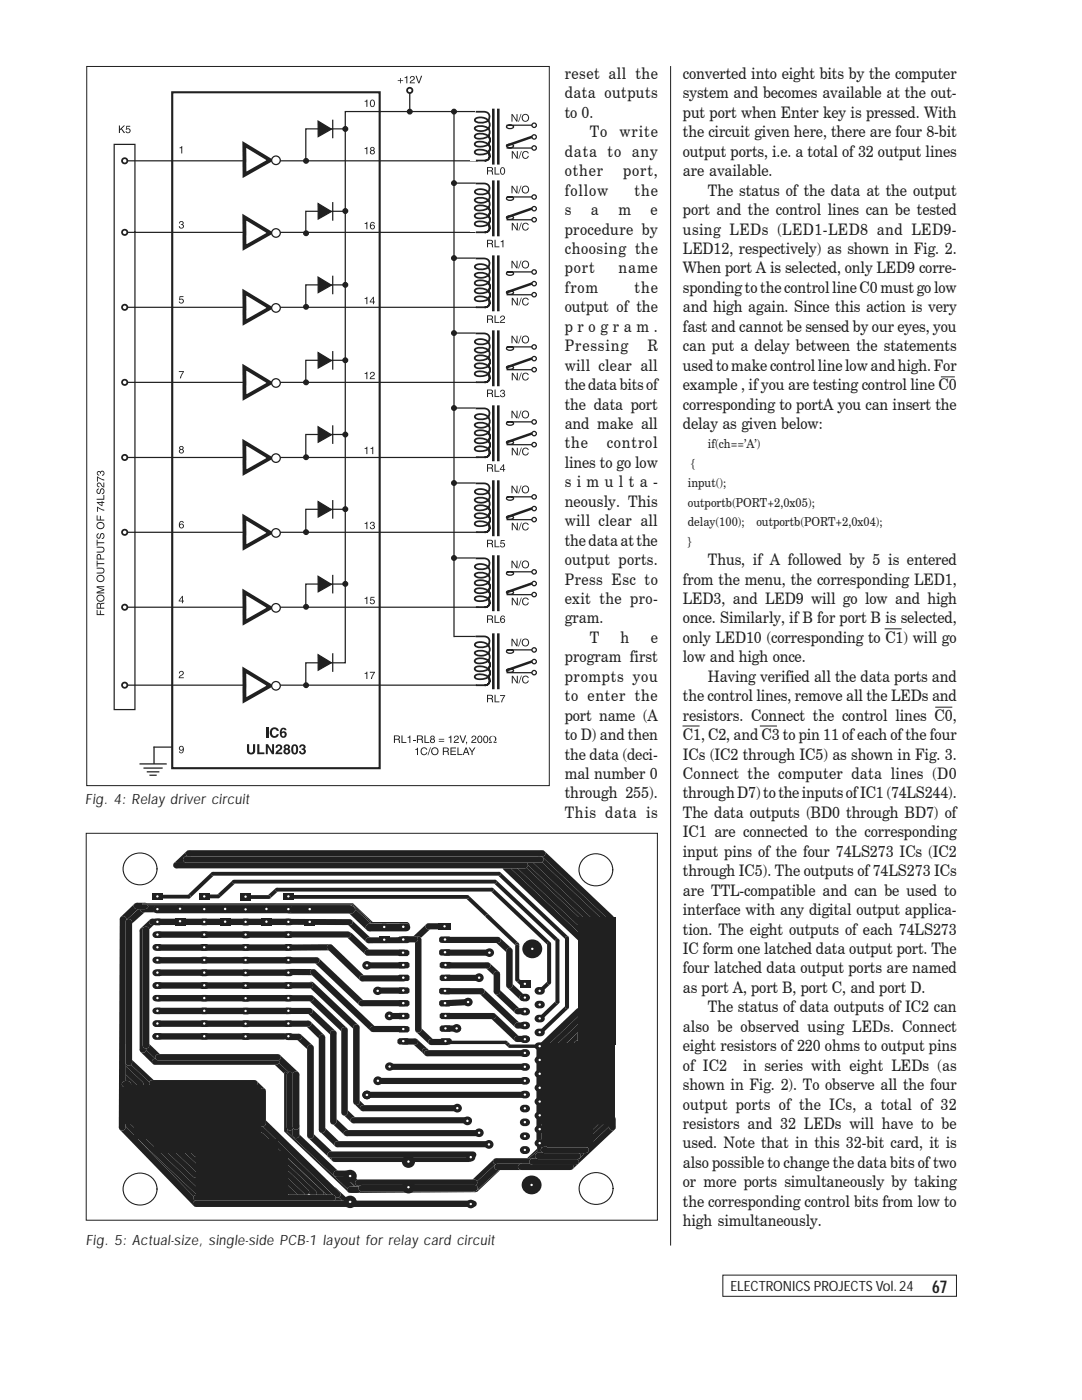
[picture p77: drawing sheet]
<svg xmlns="http://www.w3.org/2000/svg" width="216mm" height="279mm" viewBox="0 0 216 279" stroke-linecap="round" stroke-linejoin="round" font-family="sans-serif">
<defs><g id="words">
<text font-size="3.5" fill="#231f20" x="186" y="258">67</text>
<g font-size="3.2" fill="#231f20">
<text x="112.7" y="15.8">reset all the</text>
<text x="136.3" y="15.8">converted into eight bits by the computer</text>
<text x="112.7" y="19.7">data outputs</text>
<text x="112.7" y="23.5">to 0.</text>
<text x="136.3" y="19.6">system and becomes available at the out-</text>
<text x="136.3" y="23.5">put port when Enter key is pressed. With</text>
<text x="117.7" y="27.4">To</text>
<text x="123.6" y="27.4">write</text>
<text x="136.3" y="27.4">the circuit given here, there are four 8-bit</text>
<text x="112.7" y="31.3">data to any</text>
<text x="112.7" y="35.2">other</text>
<text x="124.3" y="35.2">port,</text>
<text x="136.3" y="31.3">output ports, i.e. a total of 32 output lines</text>
<text x="136.3" y="35.2">are available.</text>
<text x="112.7" y="39.1">follow</text>
<text x="126.6" y="39.1">the</text>
<text x="141.3" y="39">The status of the data at the output</text>
<text x="112.7" y="42.9">s</text>
<text x="112.7" y="46.8">procedure by</text>
<text x="117.9" y="42.9">a</text>
<text x="123.4" y="42.9">m</text>
<text x="129.8" y="42.9">e</text>
<text x="136.3" y="42.9">port and the control lines can be tested</text>
<text x="136.3" y="46.8">using LEDs (LED1-LED8 and LED9-</text>
<text x="112.7" y="50.7">choosing the</text>
<text x="136.3" y="50.7">LED12, respectively) as shown in Fig. 2.</text>
<text x="112.7" y="54.6">port</text>
<text x="112.7" y="58.5">from</text>
<text x="123.4" y="54.6">name</text>
<text x="126.6" y="58.5">the</text>
<text x="136.3" y="54.6">When port A is selected, only LED9 corre-</text>
<text x="136.3" y="58.5">sponding to the control line C0 must go low</text>
<text x="112.7" y="62.3">output of the</text>
<text x="136.3" y="62.3">and high again. Since this action is very</text>
<text x="112.7" y="66.2">p r o g r a m .</text>
<text x="112.7" y="70.1">Pressing</text>
<text x="129.2" y="70.1">R</text>
<text x="136.3" y="66.2">fast and cannot be sensed by our eyes, you</text>
<text x="136.3" y="70.1">can put a delay between the statements</text>
<text x="112.7" y="74">will clear all</text>
<text x="112.7" y="77.9">the data bits of</text>
<text x="136.3" y="74">used to make control line low and high. For</text>
<text x="136.3" y="77.9">example , if you are testing control line C0</text>
<text x="112.7" y="81.7">the data port</text>
<text x="136.3" y="81.7">corresponding to portA you can insert the</text>
<text x="112.7" y="85.6">and make all</text>
<text x="112.7" y="89.5">the</text>
<text x="121.1" y="89.5">control</text>
<text x="136.3" y="85.6">delay as given below:</text>
<text x="112.7" y="93.4">lines to go low</text>
<text x="112.7" y="97.3">s i m u l t a -</text>
<text x="112.7" y="101.1">neously. This</text>
<text x="112.7" y="105">will clear all</text>
<text x="112.7" y="108.9">the data at the</text>
<text x="112.7" y="112.8">output ports.</text>
<text x="141.3" y="112.8">Thus, if A followed by 5 is entered</text>
<text x="112.7" y="116.7">Press Esc to</text>
<text x="136.3" y="116.7">from the menu, the corresponding LED1,</text>
<text x="112.7" y="120.5">exit the pro-</text>
<text x="112.7" y="124.4">gram.</text>
<text x="136.3" y="120.5">LED3, and LED9 will go low and high</text>
<text x="136.3" y="124.4">once. Similarly, if B for port B is selected,</text>
<text x="117.7" y="128.3">T</text>
<text x="123.8" y="128.3">h</text>
<text x="129.8" y="128.3">e</text>
<text x="136.3" y="128.3">only LED10 (corresponding to C1) will go</text>
<text x="112.7" y="132.2">program first</text>
<text x="112.7" y="136.1">prompts you</text>
<text x="136.3" y="132.2">low and high once.</text>
<text x="141.3" y="136.1">Having verified all the data ports and</text>
<text x="112.7" y="139.9">to enter the</text>
<text x="112.7" y="143.8">port name (A</text>
<text x="136.3" y="139.9">the control lines, remove all the LEDs and</text>
<text x="136.3" y="143.8">resistors. Connect the control lines C0,</text>
<text x="112.7" y="147.7">to D) and then</text>
<text x="136.3" y="147.7">C1, C2, and C3 to pin 11 of each of the four</text>
<text x="112.7" y="151.6">the data (deci-</text>
<text x="112.7" y="155.5">mal number 0</text>
<text x="136.3" y="151.6">ICs (IC2 through IC5) as shown in Fig. 3.</text>
<text x="136.3" y="155.5">Connect the computer data lines (D0</text>
<text x="112.7" y="159.3">through 255).</text>
<text x="136.3" y="159.3">through D7) to the inputs of IC1 (74LS244).</text>
<text x="112.7" y="163.2">This data is</text>
<text x="136.3" y="163.2">The data outputs (BD0 through BD7) of</text>
<text x="136.3" y="167.1">IC1 are connected to the corresponding</text>
<text x="136.3" y="171">input pins of the four 74LS273 ICs (IC2</text>
<text x="136.3" y="174.9">through IC5). The outputs of 74LS273 ICs</text>
<text x="136.3" y="178.7">are TTL-compatible and can be used to</text>
<text x="136.3" y="182.6">interface with any digital output applica-</text>
<text x="136.3" y="186.5">tion. The eight outputs of each 74LS273</text>
<text x="136.3" y="190.4">IC form one latched data output port. The</text>
<text x="136.3" y="194.3">four latched data output ports are named</text>
<text x="136.3" y="198.1">as port A, port B, port C, and port D.</text>
<text x="141.3" y="202">The status of data outputs of IC2 can</text>
<text x="136.3" y="205.9">also be observed using LEDs. Connect</text>
<text x="136.3" y="209.8">eight resistors of 220 ohms to output pins</text>
<text x="136.3" y="213.7">of IC2</text>
<text x="148.3" y="213.7">in series with eight LEDs (as</text>
<text x="136.3" y="217.6">shown in Fig. 2). To observe all the four</text>
<text x="136.3" y="221.4">output ports of the ICs, a total of 32</text>
<text x="136.3" y="225.3">resistors and 32 LEDs will have to be</text>
<text x="136.3" y="229.2">used. Note that in this 32-bit card, it is</text>
<text x="136.3" y="233.1">also possible to change the data bits of two</text>
<text x="136.3" y="237">or more ports simultaneously by taking</text>
<text x="136.3" y="240.8">the corresponding control bits from low to</text>
<text x="136.3" y="244.7">high simultaneously.</text>
</g>
<g font-size="2.8" fill="#231f20">
<text x="17" y="160.4">Fig. 4: Relay driver circuit</text>
<text x="17.1" y="248.6">Fig. 5: Actual-size, single-side PCB-1 layout for relay card circuit</text>
<text x="145.7" y="257.7">ELECTRONICS PROJECTS Vol. 24</text>
</g>
<g font-size="2.5" fill="#231f20">
<text x="141.3" y="89.5">if(ch==’A’)</text>
<text x="137.9" y="93.4">{</text>
<text x="137.3" y="97.3">input();</text>
<text x="137.3" y="101.1">outportb(PORT+2,0x05);</text>
<text x="137.3" y="105">delay(100);</text>
<text x="150.9" y="105">outportb(PORT+2,0x04);</text>
<text x="137.3" y="108.9">}</text>
</g>
</g></defs>
<path d="M17.2 166.3h114v77.2h-114zM144.2 254.5h46.7v4.2h-46.7z" fill="none" stroke="#231f20" stroke-width=".2"/>
<path d="M34.4 18.4h41.4v134.9h-41.4z" fill-rule="evenodd" fill="#fff" stroke="#231f20" stroke-width=".42"/>
<g fill="#231f20" stroke="#231f20" stroke-width=".25">
<path d="M63.5 130.7l2.6 1.6-2.6 1.4z" fill-rule="evenodd"/>
<path d="M63.5 115l2.6 1.6-2.6 1.5z" fill-rule="evenodd"/>
<path d="M63.5 100.1l2.6 1.6-2.6 1.5z" fill-rule="evenodd"/>
<path d="M63.5 85.2l2.6 1.6-2.6 1.5z" fill-rule="evenodd"/>
<path d="M63.5 70.4l2.6 1.6-2.6 1.4z" fill-rule="evenodd"/>
<path d="M63.5 55.3l2.6 1.6-2.6 1.5z" fill-rule="evenodd"/>
<path d="M63.5 40.6l2.6 1.6-2.6 1.5z" fill-rule="evenodd"/>
<path d="M63.5 24.2l2.6 1.6-2.6 1.5z" fill-rule="evenodd"/>
</g>
<g fill="none" stroke="#231f20" stroke-width=".25">
<path d="M22.8 28.8h4.1v112.8h-4.1zM25.4 32.1h69.9M66.4 23.9v3.7M68.9 25.7h-7.9v6.4M94.8 22.3h-25.9v110h-7.9v4.5M25.4 46.4h69.5M66.4 40.3v3.7M66.4 55v3.7M68.9 56.9h-7.9v4.5M68.9 42.2h-7.9v4.5M66.4 70.1v3.7M68.9 71.9h-7.9v4.5"/>
<path d="M66.4 84.9v3.7M66.4 99.8v3.7M68.9 86.7h-7.9v4.5M66.4 114.7v3.7M68.9 116.6h-7.9v4.5M68.9 101.6h-7.9v4.6M66.4 130.4v3.7"/>
</g>
<g fill="none" stroke="#231f20" stroke-width=".35">
<circle cx="24.9" cy="32.1" r=".53"/>
<circle cx="24.9" cy="46.4" r=".53"/>
</g>
<path d="M53.1 145.2h.4v2h-.4z" fill="#231f20"/>
<g fill="#231f20">
<path d="M54.1 145.4a.89 .89 0 0 1 .9-.2 .89 .89 0 0 1 .6 .7h-.4v-.2a.47 .47 0 0 0-.5-.2 .47 .47 0 0 0-.4 .4 .63 .63 0 0 0 0 .7 .63 .63 0 0 0 .7 .3l.2-.4h.4a.96 .96 0 0 1-1.3 .7 .96 .96 0 0 1-.4-1.5z" fill-rule="evenodd"/>
<path d="M56.2 145.3a1.39 1.39 0 0 0 0 1.9 .67 .67 0 0 0 1.1-.5 .67 .67 0 0 0-1.1-.6l.2-.5 .1-.1 .3 .2h.4l-.3-.4zM56.2 146.6a.33 .33 0 0 1 .6 0 .33 .33 0 0 1-.6 0z" fill-rule="evenodd"/>
<path d="M49.3 148.5h.4l.1 1.5a.42 .42 0 0 0 .6 0l.1-1.5h.4v1.3a.82 .82 0 0 1-.8 .8 .82 .82 0 0 1-.8-.8z" fill-rule="evenodd"/>
<path d="M51.3 148.5h.5v1.7h1v.3h-1.5z" fill-rule="evenodd"/>
<path d="M53 148.5h.5l.8 1.4v-1.4h.4v2h-.4l-.9-1.4v1.4h-.4z" fill-rule="evenodd"/>
<path d="M55.2 148.6a.67 .67 0 0 1 1 .2 .67 .67 0 0 1-.3 1l-.4 .4h.8v.3h-1.3l.2-.5 .7-.8-.3-.3h-.2v.3h-.4z" fill-rule="evenodd"/>
<path d="M57 149l.4-.1v.4h-.4zM56.8 148.7l-.2 .4 .2 .4a.62 .62 0 0 0 0 .9 .62 .62 0 0 0 .9 0 .62 .62 0 0 0-.1-.9 .55 .55 0 0 0 .1-.8 .55 .55 0 0 0-.7-.1zM56.9 149.9a.3 .3 0 0 1 .6 0 .3 .3 0 0 1-.6 0z" fill-rule="evenodd"/>
<path d="M58.3 148.8a1.13 1.13 0 0 0 .5 1.8l.3-.1a1.37 1.37 0 0 0 0-1.9h-.6zM58.6 148.9h.2a1 1 0 0 1 0 1.4 .93 .93 0 0 1-.2-1.4z" fill-rule="evenodd"/>
<path d="M59.9 148.7a.58 .58 0 0 1 .8-.1 .58 .58 0 0 1 0 .9 .67 .67 0 0 1-.1 1.1 .67 .67 0 0 1-.9-.7h.3l.1 .3 .2 .1 .3-.4v-.2h-.4v-.3l.3-.1 .1-.3-.3-.1h-.2v.3h-.4z" fill-rule="evenodd"/>
</g>
<path d="M93.8 22.6h2v9.3h-2z" fill="#fff"/>
<path d="M94.9 28.5a2.48 2.48 0 0 1 2.5 .3 2.74 2.74 0 0 1-2.5 .3l-.2-.3zM94.9 25.4a2.52 2.52 0 0 1 2.5 .3 2.23 2.23 0 0 1-2.5 .2l-.2-.3zM94.9 26.9a2.44 2.44 0 0 1 2.5 .3 2.65 2.65 0 0 1-2.5 .3l-.2-.3zM94.9 30a2.57 2.57 0 0 1 2.5 .4 2.84 2.84 0 0 1-2.5 .3l-.2-.3zM94.9 23.7a2.17 2.17 0 0 1 2.5 .3 2.48 2.48 0 0 1-2.5 .3l-.2-.3zM94.9 22.3h1.7a1.04 1.04 0 0 1 1 .6 1.04 1.04 0 0 1-.2 1.1 1.2 1.2 0 0 1 0 1.6 1.17 1.17 0 0 1 0 1.5M95 32h1.7a1.02 1.02 0 0 0 1-.6 1.02 1.02 0 0 0-.2-1.1 1.22 1.22 0 0 0 0-1.5 1.24 1.24 0 0 0 0-1.7 1.33 1.33 0 0 1-.1 1.7 1.19 1.19 0 0 1 .1 1.6 1.02 1.02 0 0 1 .1 1.1 1.02 1.02 0 0 1-.9 .6" fill="none" stroke="#231f20" stroke-width=".35"/>
<path d="M98.4 21.7v11.1M99.4 21.7v11.1" fill="none" stroke="#231f20" stroke-width=".5"/>
<path d="M101.1 29.5h5.1M101.1 25h5.1M101.2 28.9a.98 .98 0 0 1 1.3 .2 .88 .88 0 0 1-1.4 0zM101.2 25.1a.98 .98 0 0 1 1.3 .2 .88 .88 0 0 1-1.4 0z" fill="none" stroke="#231f20" stroke-width=".25"/>
<circle cx="106.6" cy="29.5" r=".44" fill="#fff"/>
<circle cx="106.6" cy="29.5" r=".44" fill="none" stroke="#231f20" stroke-width=".25"/>
<circle cx="106.6" cy="27.3" r=".44" fill="#fff"/>
<circle cx="106.6" cy="27.3" r=".44" fill="none" stroke="#231f20" stroke-width=".25"/>
<circle cx="106.6" cy="25" r=".44" fill="#fff"/>
<circle cx="106.6" cy="25" r=".44" fill="none" stroke="#231f20" stroke-width=".25"/>
<path d="M106.2 27.3l-5.1 1.8" fill="none" stroke="#231f20" stroke-width=".5"/>
<g fill="#231f20">
<path d="M102.1 22.8h.2l.8 1.2v-1.2h.2v1.5h-.3l-.7-1.2v1.2h-.2z" fill-rule="evenodd"/>
<path d="M103.9 22.7h.2l-.6 1.6h-.1z" fill-rule="evenodd"/>
<path d="M104.2 23.5a.6 .6 0 0 1 1.2 0 .6 .6 0 0 1-1.2 0zM104 23.5a.8 .8 0 0 0 1.6 0 .8 .8 0 0 0-1.6 0z" fill-rule="evenodd"/>
<path d="M102.1 30.2h.3l.7 1.2v-1.2h.2v1.5h-.2l-.8-1.2v1.2h-.2z" fill-rule="evenodd"/>
<path d="M104 30.1h.1l-.5 1.6h-.2z" fill-rule="evenodd"/>
<path d="M104.4 30.3a.67 .67 0 0 1 1.1 .3h-.2a.45 .45 0 0 0-.7-.2 .61 .61 0 0 0-.2 .7 .61 .61 0 0 0 .6 .4l.3-.4h.2a.72 .72 0 0 1-1 .6 .72 .72 0 0 1-.3-1.1z" fill-rule="evenodd"/>
</g>
<path d="M90.6 22.3v104.9" fill="none" stroke="#231f20" stroke-width=".25"/>
<path d="M93.8 36.9h2v9.4h-2z" fill="#fff"/>
<path d="M94.9 39.7a2.52 2.52 0 0 1 2.5 .3 2.23 2.23 0 0 1-2.5 .2l-.2-.3zM94.9 38a2.17 2.17 0 0 1 2.5 .4 2.48 2.48 0 0 1-2.5 .2l-.2-.3zM94.9 36.6h1.7a1.04 1.04 0 0 1 1 .6 1.04 1.04 0 0 1-.2 1.2 1.2 1.2 0 0 1 0 1.5 1.17 1.17 0 0 1 0 1.5M94.9 42.8a2.48 2.48 0 0 1 2.5 .3 2.74 2.74 0 0 1-2.5 .3l-.2-.3zM94.9 41.2a2.44 2.44 0 0 1 2.5 .3 2.65 2.65 0 0 1-2.5 .3l-.2-.3zM94.9 44.4a2.57 2.57 0 0 1 2.5 .3 2.84 2.84 0 0 1-2.5 .3l-.2-.3zM95 46.4h1.7a1.02 1.02 0 0 0 1-.6 1.02 1.02 0 0 0-.2-1.1 1.23 1.23 0 0 0 0-1.6 1.24 1.24 0 0 0 0-1.7 1.33 1.33 0 0 1-.1 1.7 1.19 1.19 0 0 1 .1 1.6 1.02 1.02 0 0 1 .1 1.1 1.02 1.02 0 0 1-.9 .6" fill="none" stroke="#231f20" stroke-width=".35"/>
<path d="M98.4 36v11.2M99.4 36v11.2" fill="none" stroke="#231f20" stroke-width=".5"/>
<path d="M101.1 39.3h5.1M101.2 39.5a.98 .98 0 0 1 1.3 .1 .88 .88 0 0 1-1.4 0zM101.1 43.9h5.1M101.2 43.3a.98 .98 0 0 1 1.3 .1 .88 .88 0 0 1-1.4 0z" fill="none" stroke="#231f20" stroke-width=".25"/>
<circle cx="106.6" cy="43.8" r=".44" fill="#fff"/>
<circle cx="106.6" cy="43.8" r=".44" fill="none" stroke="#231f20" stroke-width=".25"/>
<circle cx="106.6" cy="41.6" r=".44" fill="#fff"/>
<circle cx="106.6" cy="41.6" r=".44" fill="none" stroke="#231f20" stroke-width=".25"/>
<circle cx="106.6" cy="39.3" r=".44" fill="#fff"/>
<circle cx="106.6" cy="39.3" r=".44" fill="none" stroke="#231f20" stroke-width=".25"/>
<path d="M106.2 41.6l-5.1 1.8" fill="none" stroke="#231f20" stroke-width=".5"/>
<g fill="#231f20">
<path d="M102.1 37.1h.2l.8 1.2v-1.2h.2v1.5h-.3l-.7-1.2v1.2h-.2z" fill-rule="evenodd"/>
<path d="M103.9 37h.2l-.6 1.6h-.1z" fill-rule="evenodd"/>
<path d="M104.2 37.9a.6 .6 0 0 1 1.2 0 .6 .6 0 0 1-1.2 0zM104 37.8a.8 .8 0 0 0 1.6 0 .8 .8 0 0 0-1.6 0z" fill-rule="evenodd"/>
<path d="M102.1 44.5h.3l.7 1.2v-1.2h.2v1.5h-.2l-.8-1.2v1.2h-.2z" fill-rule="evenodd"/>
<path d="M104 44.4h.1l-.5 1.6h-.2z" fill-rule="evenodd"/>
<path d="M104.4 44.7a.67 .67 0 0 1 1.1 .2h-.2a.46 .46 0 0 0-.4-.3 .46 .46 0 0 0-.5 .3 .63 .63 0 0 0 .5 .9l.3-.1 .1-.3h.2a.72 .72 0 0 1-1 .6 .72 .72 0 0 1-.3-1.1z" fill-rule="evenodd"/>
</g>
<path d="M90.6 36.5h4.3" fill="none" stroke="#231f20" stroke-width=".25"/>
<path d="M93.8 51.8h2v9.4h-2z" fill="#fff"/>
<path d="M94.9 57.7a2.48 2.48 0 0 1 2.5 .4 2.74 2.74 0 0 1-2.5 .3l-.2-.3zM94.9 54.6a2.52 2.52 0 0 1 2.5 .3 2.23 2.23 0 0 1-2.5 .3l-.2-.3zM94.9 56.2a2.44 2.44 0 0 1 2.5 .2 2.65 2.65 0 0 1-2.5 .4l-.2-.3zM94.9 59.3a2.57 2.57 0 0 1 2.5 .4 2.84 2.84 0 0 1-2.5 .2l-.2-.3zM94.9 53a2.17 2.17 0 0 1 2.5 .3 2.48 2.48 0 0 1-2.5 .2l-.2-.3zM94.9 51.6h1.7a1.04 1.04 0 0 1 1 .6 1.04 1.04 0 0 1-.2 1.1 1.2 1.2 0 0 1 0 1.6 1.17 1.17 0 0 1 0 1.5M95 61.3h1.7a1.02 1.02 0 0 0 1-.6 1.02 1.02 0 0 0-.2-1.1 1.22 1.22 0 0 0 0-1.6 1.24 1.24 0 0 0 0-1.6 1.33 1.33 0 0 1-.1 1.7 1.19 1.19 0 0 1 .1 1.5 1.02 1.02 0 0 1 .1 1.1 1.02 1.02 0 0 1-.9 .6" fill="none" stroke="#231f20" stroke-width=".35"/>
<path d="M98.4 51v11.1M99.4 51v11.1" fill="none" stroke="#231f20" stroke-width=".5"/>
<path d="M101.1 58.8h5.1M101.1 54.3h5.1M101.2 58.2a.98 .98 0 0 1 1.3 .2 .88 .88 0 0 1-1.4 0zM101.2 54.4a.98 .98 0 0 1 1.3 .2 .88 .88 0 0 1-1.4 0z" fill="none" stroke="#231f20" stroke-width=".25"/>
<circle cx="106.6" cy="58.8" r=".44" fill="#fff"/>
<circle cx="106.6" cy="58.8" r=".44" fill="none" stroke="#231f20" stroke-width=".25"/>
<circle cx="106.6" cy="56.6" r=".44" fill="#fff"/>
<circle cx="106.6" cy="56.6" r=".44" fill="none" stroke="#231f20" stroke-width=".25"/>
<circle cx="106.6" cy="54.3" r=".44" fill="#fff"/>
<circle cx="106.6" cy="54.3" r=".44" fill="none" stroke="#231f20" stroke-width=".25"/>
<path d="M106.2 56.6l-5.1 1.8" fill="none" stroke="#231f20" stroke-width=".5"/>
<g fill="#231f20">
<path d="M102.1 52h.2l.8 1.3v-1.3h.2v1.5h-.3l-.7-1.2v1.2h-.2z" fill-rule="evenodd"/>
<path d="M103.9 52h.2l-.6 1.6h-.1z" fill-rule="evenodd"/>
<path d="M104.2 52.8a.6 .6 0 0 1 1.2 0 .6 .6 0 0 1-1.2 0zM104 52.8a.8 .8 0 0 0 1.6 0 .8 .8 0 0 0-1.6 0z" fill-rule="evenodd"/>
<path d="M102.1 59.4h.3l.7 1.3v-1.3h.2v1.5h-.2l-.8-1.2v1.2h-.2z" fill-rule="evenodd"/>
<path d="M104 59.4h.1l-.5 1.6h-.2z" fill-rule="evenodd"/>
<path d="M104.4 59.6a.67 .67 0 0 1 1.1 .3h-.2a.46 .46 0 0 0-.4-.3 .46 .46 0 0 0-.5 .2 .63 .63 0 0 0 .5 1l.3-.1 .1-.3h.2a.72 .72 0 0 1-1 .5 .72 .72 0 0 1-.3-1z" fill-rule="evenodd"/>
</g>
<path d="M90.6 51.5h4.3" fill="none" stroke="#231f20" stroke-width=".25"/>
<path d="M93.8 66.8h2v9.4h-2z" fill="#fff"/>
<path d="M94.9 72.7a2.48 2.48 0 0 1 2.5 .4 2.74 2.74 0 0 1-2.5 .2l-.2-.3zM94.9 69.6a2.52 2.52 0 0 1 2.5 .3 2.23 2.23 0 0 1-2.5 .2l-.2-.2zM94.9 71.1a2.44 2.44 0 0 1 2.5 .3 2.65 2.65 0 0 1-2.5 .4l-.2-.3zM94.9 74.3a2.57 2.57 0 0 1 2.5 .3 2.84 2.84 0 0 1-2.5 .3l-.2-.3zM94.9 67.9a2.17 2.17 0 0 1 2.5 .4 2.48 2.48 0 0 1-2.5 .2l-.2-.3zM94.9 66.5h1.7a1.04 1.04 0 0 1 1 .6 1.04 1.04 0 0 1-.2 1.2 1.2 1.2 0 0 1 0 1.6 1.17 1.17 0 0 1 0 1.5M95 76.3h1.7a1.02 1.02 0 0 0 1-.6 1.02 1.02 0 0 0-.2-1.1 1.23 1.23 0 0 0 0-1.6 1.24 1.24 0 0 0 0-1.6 1.33 1.33 0 0 1-.1 1.6 1.19 1.19 0 0 1 .1 1.6 1.02 1.02 0 0 1 .1 1.1 1.02 1.02 0 0 1-.9 .6" fill="none" stroke="#231f20" stroke-width=".35"/>
<path d="M98.4 65.9v11.2M99.4 65.9v11.2" fill="none" stroke="#231f20" stroke-width=".5"/>
<path d="M101.1 73.8h5.1M101.1 69.2h5.1M101.2 73.2a.98 .98 0 0 1 1.3 .2 .88 .88 0 0 1-1.4 0zM101.2 69.4a.98 .98 0 0 1 1.3 .2 .88 .88 0 0 1-1.4 0z" fill="none" stroke="#231f20" stroke-width=".25"/>
<circle cx="106.6" cy="73.8" r=".44" fill="#fff"/>
<circle cx="106.6" cy="73.8" r=".44" fill="none" stroke="#231f20" stroke-width=".25"/>
<circle cx="106.6" cy="71.6" r=".44" fill="#fff"/>
<circle cx="106.6" cy="71.6" r=".44" fill="none" stroke="#231f20" stroke-width=".25"/>
<circle cx="106.6" cy="69.2" r=".44" fill="#fff"/>
<circle cx="106.6" cy="69.2" r=".44" fill="none" stroke="#231f20" stroke-width=".25"/>
<path d="M106.2 71.5l-5.1 1.8" fill="none" stroke="#231f20" stroke-width=".5"/>
<g fill="#231f20">
<path d="M102.1 67h.2l.8 1.2v-1.2h.2v1.5h-.3l-.7-1.2v1.2h-.2z" fill-rule="evenodd"/>
<path d="M103.9 67h.2l-.6 1.5h-.1z" fill-rule="evenodd"/>
<path d="M104.2 67.8a.6 .6 0 0 1 1.2 0 .6 .6 0 0 1-1.2 0zM104 67.7a.8 .8 0 0 0 1.6 0 .8 .8 0 0 0-1.6 0z" fill-rule="evenodd"/>
<path d="M102.1 74.4h.3l.7 1.2v-1.2h.2v1.5h-.2l-.8-1.2v1.2h-.2z" fill-rule="evenodd"/>
<path d="M104 74.4h.1l-.5 1.5h-.2z" fill-rule="evenodd"/>
<path d="M104.4 74.6a.67 .67 0 0 1 1.1 .3h-.2a.46 .46 0 0 0-.4-.4 .46 .46 0 0 0-.5 .3 .63 .63 0 0 0 .5 1l.3-.2 .1-.2h.2a.72 .72 0 0 1-1 .5 .72 .72 0 0 1-.3-1.1z" fill-rule="evenodd"/>
</g>
<path d="M90.6 66.5h4.3" fill="none" stroke="#231f20" stroke-width=".25"/>
<path d="M93.8 81.8h2v9.3h-2z" fill="#fff"/>
<path d="M94.9 87.7a2.48 2.48 0 0 1 2.5 .3 2.74 2.74 0 0 1-2.5 .3l-.2-.3zM94.9 84.6a2.52 2.52 0 0 1 2.5 .3 2.23 2.23 0 0 1-2.5 .2l-.2-.3zM94.9 86.1a2.44 2.44 0 0 1 2.5 .3 2.65 2.65 0 0 1-2.5 .3l-.2-.3zM94.9 89.3a2.57 2.57 0 0 1 2.5 .3 2.84 2.84 0 0 1-2.5 .3l-.2-.3zM94.9 82.9a2.17 2.17 0 0 1 2.5 .4 2.48 2.48 0 0 1-2.5 .2l-.2-.3zM94.9 81.5h1.7a1.04 1.04 0 0 1 1 .6 1.04 1.04 0 0 1-.2 1.2 1.2 1.2 0 0 1 0 1.5 1.17 1.17 0 0 1 0 1.5M95 91.2h1.7a1.02 1.02 0 0 0 1-.6 1.02 1.02 0 0 0-.2-1.1 1.23 1.23 0 0 0 0-1.5 1.24 1.24 0 0 0 0-1.7 1.33 1.33 0 0 1-.1 1.7 1.19 1.19 0 0 1 .1 1.6 1.02 1.02 0 0 1 .1 1.1 1.02 1.02 0 0 1-.9 .6" fill="none" stroke="#231f20" stroke-width=".35"/>
<path d="M98.4 80.9v11.1M99.4 80.9v11.1" fill="none" stroke="#231f20" stroke-width=".5"/>
<path d="M101.1 88.8h5.1M101.1 84.2h5.1M101.2 88.1a.98 .98 0 0 1 1.3 .2 .88 .88 0 0 1-1.4 0zM101.2 84.3a.98 .98 0 0 1 1.3 .2 .88 .88 0 0 1-1.4 0z" fill="none" stroke="#231f20" stroke-width=".25"/>
<circle cx="106.6" cy="88.7" r=".44" fill="#fff"/>
<circle cx="106.6" cy="88.7" r=".44" fill="none" stroke="#231f20" stroke-width=".25"/>
<circle cx="106.6" cy="86.5" r=".44" fill="#fff"/>
<circle cx="106.6" cy="86.5" r=".44" fill="none" stroke="#231f20" stroke-width=".25"/>
<circle cx="106.6" cy="84.2" r=".44" fill="#fff"/>
<circle cx="106.6" cy="84.2" r=".44" fill="none" stroke="#231f20" stroke-width=".25"/>
<path d="M106.2 86.5l-5.1 1.8" fill="none" stroke="#231f20" stroke-width=".5"/>
<g fill="#231f20">
<path d="M102.1 82h.2l.8 1.2v-1.2h.2v1.5h-.3l-.7-1.2v1.2h-.2z" fill-rule="evenodd"/>
<path d="M103.9 81.9h.2l-.6 1.6h-.1z" fill-rule="evenodd"/>
<path d="M104.2 82.7a.6 .6 0 0 1 1.2 0 .6 .6 0 0 1-1.2 0zM104 82.7a.8 .8 0 0 0 1.6 0 .8 .8 0 0 0-1.6 0z" fill-rule="evenodd"/>
<path d="M102.1 89.4h.3l.7 1.2v-1.2h.2v1.5h-.2l-.8-1.2v1.2h-.2z" fill-rule="evenodd"/>
<path d="M104 89.3h.1l-.5 1.6h-.2z" fill-rule="evenodd"/>
<path d="M104.4 89.5a.67 .67 0 0 1 1.1 .3h-.2a.45 .45 0 0 0-.7-.2 .61 .61 0 0 0-.2 .7 .61 .61 0 0 0 .6 .4l.3-.4h.2a.72 .72 0 0 1-1 .6 .72 .72 0 0 1-.3-1.1z" fill-rule="evenodd"/>
</g>
<path d="M90.6 81.4h4.3" fill="none" stroke="#231f20" stroke-width=".25"/>
<path d="M93.8 96.7h2v9.4h-2z" fill="#fff"/>
<path d="M94.9 99.5a2.52 2.52 0 0 1 2.5 .3 2.23 2.23 0 0 1-2.5 .2l-.2-.2zM94.9 97.8a2.17 2.17 0 0 1 2.5 .4 2.48 2.48 0 0 1-2.5 .2l-.2-.3zM94.9 96.5h1.7a1.04 1.04 0 0 1 1 .6 1.04 1.04 0 0 1-.2 1.1 1.2 1.2 0 0 1 0 1.6 1.17 1.17 0 0 1 0 1.5M94.9 102.6a2.48 2.48 0 0 1 2.5 .4 2.74 2.74 0 0 1-2.5 .2l-.2-.3zM94.9 101.1a2.44 2.44 0 0 1 2.5 .2 2.65 2.65 0 0 1-2.5 .4l-.2-.3zM94.9 104.2a2.57 2.57 0 0 1 2.5 .4 2.84 2.84 0 0 1-2.5 .2l-.2-.3zM95 106.2h1.7a1.02 1.02 0 0 0 1-.6 1.02 1.02 0 0 0-.2-1.1 1.22 1.22 0 0 0 0-1.6 1.24 1.24 0 0 0 0-1.6 1.33 1.33 0 0 1-.1 1.6 1.19 1.19 0 0 1 .1 1.6 1.02 1.02 0 0 1 .1 1.1 1.02 1.02 0 0 1-.9 .6" fill="none" stroke="#231f20" stroke-width=".35"/>
<path d="M98.4 95.9v11.1M99.4 95.9v11.1" fill="none" stroke="#231f20" stroke-width=".5"/>
<path d="M101.1 99.2h5.1M101.2 99.3a.98 .98 0 0 1 1.3 .2 .88 .88 0 0 1-1.4 0zM101.1 103.7h5.1M101.2 103.1a.98 .98 0 0 1 1.3 .2 .88 .88 0 0 1-1.4 0z" fill="none" stroke="#231f20" stroke-width=".25"/>
<circle cx="106.6" cy="103.7" r=".44" fill="#fff"/>
<circle cx="106.6" cy="103.7" r=".44" fill="none" stroke="#231f20" stroke-width=".25"/>
<circle cx="106.6" cy="101.5" r=".44" fill="#fff"/>
<circle cx="106.6" cy="101.5" r=".44" fill="none" stroke="#231f20" stroke-width=".25"/>
<circle cx="106.6" cy="99.2" r=".44" fill="#fff"/>
<circle cx="106.6" cy="99.2" r=".44" fill="none" stroke="#231f20" stroke-width=".25"/>
<path d="M106.2 101.5l-5.1 1.7" fill="none" stroke="#231f20" stroke-width=".5"/>
<g fill="#231f20">
<path d="M102.1 96.9h.2l.8 1.2v-1.2h.2v1.5h-.3l-.7-1.2v1.2h-.2z" fill-rule="evenodd"/>
<path d="M103.9 96.9h.2l-.6 1.6h-.1z" fill-rule="evenodd"/>
<path d="M104.2 97.7a.6 .6 0 0 1 1.2 0 .6 .6 0 0 1-1.2 0zM104 97.7a.8 .8 0 0 0 1.6 0 .8 .8 0 0 0-1.6 0z" fill-rule="evenodd"/>
<path d="M102.1 104.3h.3l.7 1.2v-1.2h.2v1.5h-.2l-.8-1.2v1.2h-.2z" fill-rule="evenodd"/>
<path d="M104 104.3h.1l-.5 1.6h-.2z" fill-rule="evenodd"/>
<path d="M104.4 104.5a.67 .67 0 0 1 1.1 .3h-.2a.45 .45 0 0 0-.7-.3 .61 .61 0 0 0-.2 .8 .61 .61 0 0 0 .6 .4l.3-.4h.2a.72 .72 0 0 1-1 .5 .72 .72 0 0 1-.3-1z" fill-rule="evenodd"/>
</g>
<path d="M90.6 96.4h4.3" fill="none" stroke="#231f20" stroke-width=".25"/>
<path d="M93.8 111.7h2v9.4h-2z" fill="#fff"/>
<path d="M94.9 117.6a2.48 2.48 0 0 1 2.5 .3 2.74 2.74 0 0 1-2.5 .3l-.2-.3zM94.9 114.5a2.52 2.52 0 0 1 2.5 .3 2.23 2.23 0 0 1-2.5 .2l-.2-.3zM94.9 116a2.44 2.44 0 0 1 2.5 .3 2.65 2.65 0 0 1-2.5 .4l-.2-.4zM94.9 119.2a2.57 2.57 0 0 1 2.5 .3 2.84 2.84 0 0 1-2.5 .3l-.2-.3zM94.9 112.8a2.17 2.17 0 0 1 2.5 .4 2.48 2.48 0 0 1-2.5 .2l-.2-.3zM94.9 111.4h1.7a1.04 1.04 0 0 1 1 .6 1.04 1.04 0 0 1-.2 1.2 1.2 1.2 0 0 1 0 1.5 1.17 1.17 0 0 1 0 1.6M95 121.2h1.7a1.02 1.02 0 0 0 1-.6 1.02 1.02 0 0 0-.2-1.1 1.23 1.23 0 0 0 0-1.6 1.24 1.24 0 0 0 0-1.7 1.33 1.33 0 0 1-.1 1.7 1.19 1.19 0 0 1 .1 1.6 1.02 1.02 0 0 1 .1 1.1 1.02 1.02 0 0 1-.9 .6" fill="none" stroke="#231f20" stroke-width=".35"/>
<path d="M98.4 110.8v11.2M99.4 110.8v11.2" fill="none" stroke="#231f20" stroke-width=".5"/>
<path d="M101.1 118.7h5.1M101.1 114.1h5.1M101.2 118.1a.98 .98 0 0 1 1.3 .1 .88 .88 0 0 1-1.4 0zM101.2 114.3a.98 .98 0 0 1 1.3 .1 .88 .88 0 0 1-1.4 0z" fill="none" stroke="#231f20" stroke-width=".25"/>
<circle cx="106.6" cy="118.7" r=".44" fill="#fff"/>
<circle cx="106.6" cy="118.7" r=".44" fill="none" stroke="#231f20" stroke-width=".25"/>
<circle cx="106.6" cy="116.5" r=".44" fill="#fff"/>
<circle cx="106.6" cy="116.5" r=".44" fill="none" stroke="#231f20" stroke-width=".25"/>
<circle cx="106.6" cy="114.1" r=".44" fill="#fff"/>
<circle cx="106.6" cy="114.1" r=".44" fill="none" stroke="#231f20" stroke-width=".25"/>
<path d="M106.2 116.4l-5.1 1.8" fill="none" stroke="#231f20" stroke-width=".5"/>
<g fill="#231f20">
<path d="M102.1 111.9h.2l.8 1.2v-1.2h.2v1.5h-.3l-.7-1.2v1.2h-.2z" fill-rule="evenodd"/>
<path d="M103.9 111.9h.2l-.6 1.5h-.1z" fill-rule="evenodd"/>
<path d="M104.2 112.7a.6 .6 0 0 1 1.2 0 .6 .6 0 0 1-1.2 0zM104 112.6a.8 .8 0 0 0 1.6 0 .8 .8 0 0 0-1.6 0z" fill-rule="evenodd"/>
<path d="M102.1 119.3h.3l.7 1.2v-1.2h.2v1.5h-.2l-.8-1.2v1.2h-.2z" fill-rule="evenodd"/>
<path d="M104 119.3h.1l-.5 1.5h-.2z" fill-rule="evenodd"/>
<path d="M104.4 119.5a.67 .67 0 0 1 1.1 .2h-.2a.45 .45 0 0 0-.7-.2 .61 .61 0 0 0-.2 .7 .61 .61 0 0 0 .6 .4l.3-.4h.2a.72 .72 0 0 1-1 .6 .72 .72 0 0 1-.3-1.1z" fill-rule="evenodd"/>
</g>
<path d="M90.6 111.4h4.3" fill="none" stroke="#231f20" stroke-width=".25"/>
<path d="M93.8 127.3h2v9.3h-2z" fill="#fff"/>
<path d="M94.9 133.2a2.48 2.48 0 0 1 2.5 .3 2.74 2.74 0 0 1-2.5 .3l-.2-.3zM94.9 130.1a2.52 2.52 0 0 1 2.5 .3 2.23 2.23 0 0 1-2.5 .2l-.2-.3zM94.9 131.6a2.44 2.44 0 0 1 2.5 .3 2.65 2.65 0 0 1-2.5 .3l-.2-.3zM94.9 134.8a2.57 2.57 0 0 1 2.5 .3 2.84 2.84 0 0 1-2.5 .3l-.2-.3zM94.9 128.4a2.17 2.17 0 0 1 2.5 .4 2.48 2.48 0 0 1-2.5 .2l-.2-.3zM94.9 127h1.7a1.04 1.04 0 0 1 1 .6 1.04 1.04 0 0 1-.2 1.2 1.2 1.2 0 0 1 0 1.5 1.17 1.17 0 0 1 0 1.5M95 136.8h1.7a1.02 1.02 0 0 0 1-.7 1.02 1.02 0 0 0-.2-1.1 1.23 1.23 0 0 0 0-1.5 1.24 1.24 0 0 0 0-1.7 1.33 1.33 0 0 1-.1 1.7 1.19 1.19 0 0 1 .1 1.6 1.02 1.02 0 0 1 .1 1.1 1.02 1.02 0 0 1-.9 .6" fill="none" stroke="#231f20" stroke-width=".35"/>
<path d="M98.4 126.4v11.2M99.4 126.4v11.2" fill="none" stroke="#231f20" stroke-width=".5"/>
<path d="M101.1 134.3h5.1M101.1 129.7h5.1M101.2 133.6a.98 .98 0 0 1 1.3 .2 .88 .88 0 0 1-1.4 0zM101.2 129.8a.98 .98 0 0 1 1.3 .2 .88 .88 0 0 1-1.4 0z" fill="none" stroke="#231f20" stroke-width=".25"/>
<circle cx="106.6" cy="134.2" r=".44" fill="#fff"/>
<circle cx="106.6" cy="134.2" r=".44" fill="none" stroke="#231f20" stroke-width=".25"/>
<circle cx="106.6" cy="132" r=".44" fill="#fff"/>
<circle cx="106.6" cy="132" r=".44" fill="none" stroke="#231f20" stroke-width=".25"/>
<circle cx="106.6" cy="129.7" r=".44" fill="#fff"/>
<circle cx="106.6" cy="129.7" r=".44" fill="none" stroke="#231f20" stroke-width=".25"/>
<path d="M106.2 132l-5.1 1.8" fill="none" stroke="#231f20" stroke-width=".5"/>
<g fill="#231f20">
<path d="M102.1 127.5h.2l.8 1.2v-1.2h.2v1.5h-.3l-.7-1.2v1.2h-.2z" fill-rule="evenodd"/>
<path d="M103.9 127.4h.2l-.6 1.6h-.1z" fill-rule="evenodd"/>
<path d="M104.2 128.2a.6 .6 0 0 1 1.2 0 .6 .6 0 0 1-1.2 0zM104 128.2a.8 .8 0 0 0 1.6 0 .8 .8 0 0 0-1.6 0z" fill-rule="evenodd"/>
<path d="M102.1 134.9h.3l.7 1.2v-1.2h.2v1.5h-.2l-.8-1.2v1.2h-.2z" fill-rule="evenodd"/>
<path d="M104 134.8h.1l-.5 1.6h-.2z" fill-rule="evenodd"/>
<path d="M104.4 135a.67 .67 0 0 1 1.1 .3h-.2a.46 .46 0 0 0-.4-.3 .46 .46 0 0 0-.5 .3 .63 .63 0 0 0 .5 .9l.3-.1 .1-.3h.2a.72 .72 0 0 1-1 .6 .72 .72 0 0 1-.3-1.1z" fill-rule="evenodd"/>
</g>
<path d="M25.4 61.3h69.7M25.4 76.3h69.8M25.4 91.3h70.1M25.4 106.2h70.1M25.4 136.7h69.8M25.4 121.2h70.1M90.6 127h4.3" fill="none" stroke="#231f20" stroke-width=".25"/>
<g fill="none" stroke="#231f20" stroke-width=".35">
<circle cx="24.9" cy="76.3" r=".53"/>
<circle cx="24.9" cy="61.3" r=".53"/>
<circle cx="24.9" cy="91.3" r=".53"/>
<circle cx="24.9" cy="106.2" r=".53"/>
<circle cx="24.9" cy="121.2" r=".53"/>
<circle cx="24.9" cy="136.7" r=".53"/>
</g>
<g fill="#fff" stroke="#231f20" stroke-width=".76" stroke-linecap="butt">
<path d="M48.7 28.8l5.2 3.2-5.1 2.9z" fill-rule="evenodd"/>
<path d="M48.7 43.3l5.2 3.2-5.1 2.9z" fill-rule="evenodd"/>
<path d="M48.7 58.3l5.2 3.1-5.1 3z" fill-rule="evenodd"/>
<path d="M48.7 73.3l5.2 3.1-5.1 2.9z" fill-rule="evenodd"/>
<path d="M48.7 88.3l5.2 3.1-5.1 2.9z" fill-rule="evenodd"/>
<path d="M48.7 103.2l5.2 3.1-5.1 3z" fill-rule="evenodd"/>
<path d="M48.7 118.2l5.2 3.1-5.1 2.9z" fill-rule="evenodd"/>
<path d="M48.7 133.7l5.2 3.2-5.1 2.9z" fill-rule="evenodd"/>
</g>
<g fill="#fff" stroke="#231f20" stroke-width=".25">
<circle cx="55.1" cy="32" r=".86"/>
<circle cx="55.1" cy="46.5" r=".86"/>
<circle cx="55.1" cy="61.5" r=".86"/>
<circle cx="55.1" cy="76.4" r=".86"/>
<circle cx="55.1" cy="91.4" r=".86"/>
<circle cx="55.1" cy="106.4" r=".86"/>
<circle cx="55.1" cy="121.3" r=".86"/>
<circle cx="55.1" cy="136.9" r=".86"/>
</g>
<g fill="#231f20" stroke="#231f20" stroke-width=".25">
<circle cx="90.6" cy="22.3" r=".47"/>
<circle cx="90.6" cy="36.5" r=".47"/>
<circle cx="90.6" cy="51.5" r=".47"/>
<circle cx="90.6" cy="66.5" r=".47"/>
<circle cx="90.6" cy="81.4" r=".47"/>
<circle cx="90.6" cy="96.4" r=".47"/>
<circle cx="90.6" cy="111.4" r=".47"/>
<circle cx="61.1" cy="136.7" r=".47"/>
<circle cx="61.1" cy="121.1" r=".47"/>
<circle cx="61.1" cy="106.2" r=".47"/>
<circle cx="61.1" cy="91.2" r=".47"/>
<circle cx="61.1" cy="76.3" r=".47"/>
<circle cx="61.1" cy="61.2" r=".47"/>
<circle cx="61.1" cy="46.5" r=".47"/>
<circle cx="61.1" cy="32.1" r=".47"/>
<circle cx="68.9" cy="25.7" r=".47"/>
<circle cx="68.9" cy="42.1" r=".47"/>
<circle cx="68.9" cy="56.8" r=".47"/>
<circle cx="68.9" cy="71.9" r=".47"/>
<circle cx="68.9" cy="86.7" r=".47"/>
<circle cx="68.9" cy="101.6" r=".47"/>
<circle cx="68.9" cy="116.5" r=".47"/>
</g>
<g fill="#231f20">
<path d="M35.8 29.4l.6-.2v1.4h-.2v-1h-.4z" fill-rule="evenodd"/>
<path d="M35.9 44.2l.3-.1 .4 .2 .1 .2-.2 .3 .1 .1a.43 .43 0 0 1-.1 .7h-.5l-.3-.3v-.2h.2l.1 .3 .2 .1 .3-.3v-.2l-.4-.1v-.2h.3v-.4h-.4l-.1 .3h-.2z" fill-rule="evenodd"/>
<path d="M35.8 59.1h.8v.2h-.6l-.1 .4 .1-.1a.49 .49 0 0 1 .6 .3 .49 .49 0 0 1-.1 .6l-.5 .1-.3-.4h.2a.33 .33 0 0 0 .5 .1 .33 .33 0 0 0 0-.5 .33 .33 0 0 0-.5 .1h-.2z" fill-rule="evenodd"/>
<path d="M35.7 74.1h1l-.6 1.4h-.2l.1-.3 .5-1h-.8z" fill-rule="evenodd"/>
<path d="M35.9 89.1l-.2 .3 .2 .3-.2 .2a.45 .45 0 0 0 .5 .6l.5-.2v-.4l-.2-.2 .1-.3-.1-.3zM35.9 90.1a.3 .3 0 0 1 .6 0 .3 .3 0 0 1-.6 0zM36 89.2h.3l.1 .4h-.4z" fill-rule="evenodd"/>
<path d="M36 104a.75 .75 0 0 0-.4 .9 .75 .75 0 0 0 .8 .5 .49 .49 0 0 0 .3-.6 .49 .49 0 0 0-.7-.2l-.1 .1 .1-.5 .2-.1 .5 .3-.3-.4zM35.9 105a.32 .32 0 0 1 .6 0 .32 .32 0 0 1-.6 0z" fill-rule="evenodd"/>
<path d="M36.3 118.9l-.6 1.1h.6v.4h.2v-.4h.2v-.1h-.2v-1zM36.3 119.2v.7h-.5z" fill-rule="evenodd"/>
<path d="M35.8 134.1a.52 .52 0 0 1 .9 .1 .52 .52 0 0 1-.6 .7l-.2 .3h.8v.2h-1l.1-.5 .6-.3 .1-.3-.3-.3-.2 .1-.1 .3h-.2z" fill-rule="evenodd"/>
<path d="M35.9 148.9a.48 .48 0 0 0-.1 .7 .48 .48 0 0 0 .7 0l-.2 .5-.1 .1-.5-.2 .2 .3a.74 .74 0 0 0 .8-.4 .74 .74 0 0 0-.1-.8l-.4-.3zM35.9 149.3a.31 .31 0 0 1 .6 0 .31 .31 0 0 1-.6 0z" fill-rule="evenodd"/>
</g>
<path d="M27.8 152.5h5.5M28.6 153.3h3.9M29.3 154h2.5M29.8 154.7h1.5M30.6 149.1h3.7M30.7 149v3.3" fill="none" stroke="#231f20" stroke-width=".25"/>
<g fill="#231f20">
<path d="M72.8 29.6l.5-.3v1.5h-.2v-1.1h-.3z" fill-rule="evenodd"/>
<path d="M74 29.4l-.2 .3 .3 .3-.3 .2a.45 .45 0 0 0 .5 .6l.5-.2v-.4l-.2-.2 .2-.3-.2-.3zM74 30.4a.3 .3 0 0 1 .6 0 .3 .3 0 0 1-.6 0zM74.1 29.6l.4-.1v.4h-.4z" fill-rule="evenodd"/>
<path d="M72.8 44.6l.5-.3v1.4h-.2v-1h-.3z" fill-rule="evenodd"/>
<path d="M74.1 44.4a.75 .75 0 0 0-.3 .8 .75 .75 0 0 0 .7 .5 .49 .49 0 0 0 .3-.6 .49 .49 0 0 0-.7-.2l-.1 .1 .1-.5 .2-.1 .5 .3-.3-.4zM74 45.3a.35 .35 0 0 1 .7 0 .35 .35 0 0 1-.7 0z" fill-rule="evenodd"/>
<path d="M72.8 59.5l.5-.3v1.5h-.2v-1h-.3z" fill-rule="evenodd"/>
<path d="M74.5 59.2l-.7 1.1h.6v.4h.2v-.4h.2v-.1h-.2v-1zM74.4 59.5v.7h-.5z" fill-rule="evenodd"/>
<path d="M72.8 74.5l.5-.3v1.5h-.2v-1.1h-.3z" fill-rule="evenodd"/>
<path d="M73.9 74.4a.52 .52 0 0 1 .9 .1 .52 .52 0 0 1-.6 .7l-.2 .3h.8v.2h-1l.1-.5 .6-.3 .1-.3-.3-.2h-.2l-.1 .3h-.2z" fill-rule="evenodd"/>
<path d="M72.8 89.4l.5-.2v1.4h-.2v-1h-.3z" fill-rule="evenodd"/>
<path d="M73.9 89.4l.6-.2v1.4h-.2v-1h-.4z" fill-rule="evenodd"/>
<path d="M72.8 104.4l.5-.3v1.5h-.2v-1.1h-.3z" fill-rule="evenodd"/>
<path d="M74 104.2l.3-.1 .4 .2 .1 .2-.2 .3 .1 .1a.43 .43 0 0 1-.1 .7h-.5l-.3-.3v-.2h.2l.1 .3 .2 .1 .3-.3v-.2l-.4-.1v-.1l.3-.1v-.4h-.4l-.1 .3h-.2z" fill-rule="evenodd"/>
<path d="M72.8 119.4l.5-.3v1.5h-.2v-1.1h-.3z" fill-rule="evenodd"/>
<path d="M74 119.1h.7v.2h-.6l-.1 .4 .1-.1a.49 .49 0 0 1 .7 .3 .49 .49 0 0 1-.2 .6l-.5 .1-.3-.4h.2a.33 .33 0 0 0 .5 .2 .33 .33 0 0 0 0-.6 .33 .33 0 0 0-.5 .1h-.2z" fill-rule="evenodd"/>
<path d="M72.8 134.3l.5-.3v1.5h-.2v-1h-.3z" fill-rule="evenodd"/>
<path d="M73.8 134.1h1l-.6 1.4h-.2l.1-.3 .5-.9h-.8z" fill-rule="evenodd"/>
<path d="M97.2 33.3v1.5h.2v-.6h.7l.1 .6h.2l-.2-.7 .1-.2v-.4zM97.4 33.5h.6l.1 .4-.7 .1z" fill-rule="evenodd"/>
<path d="M98.7 33.3h.2v1.4h.8v.1h-1z" fill-rule="evenodd"/>
<path d="M100.1 33.6l.2-.1a.71 .71 0 0 1 0 1.2 .71 .71 0 0 1-.2-1.1zM100 33.4l-.2 .7a.55 .55 0 0 0 .5 .8 .55 .55 0 0 0 .5-.8 .57 .57 0 0 0-.2-.6 .57 .57 0 0 0-.6-.1z" fill-rule="evenodd"/>
<path d="M97.2 47.9v1.5h.2v-.7l.7 .1 .1 .6h.2l-.2-.8 .1-.2v-.4zM97.4 48h.6l.1 .4-.7 .1z" fill-rule="evenodd"/>
<path d="M98.7 47.9h.2v1.3h.8v.2h-1z" fill-rule="evenodd"/>
<path d="M99.9 48.2l.6-.3v1.5h-.2v-1.1h-.4z" fill-rule="evenodd"/>
<path d="M97.2 62.9v1.5h.2v-.6h.7l.1 .6h.2l-.2-.7 .1-.2v-.4zM97.4 63.1h.6l.1 .4-.7 .1z" fill-rule="evenodd"/>
<path d="M98.7 62.9h.2v1.4h.8v.1h-1z" fill-rule="evenodd"/>
<path d="M99.9 63.1a.52 .52 0 0 1 .9 .2 .52 .52 0 0 1-.6 .7l-.2 .3h.8v.1h-1l.1-.4 .5-.3 .2-.3-.3-.3-.2 .1-.1 .3h-.2z" fill-rule="evenodd"/>
<path d="M97.2 77.7v1.5h.2v-.6h.7l.1 .6h.2l-.2-.7 .1-.2v-.4zM97.4 77.9h.6l.1 .4-.7 .1z" fill-rule="evenodd"/>
<path d="M98.7 77.7h.2v1.4h.8v.1h-1z" fill-rule="evenodd"/>
<path d="M100 77.8h.3l.4 .2v.2l-.1 .3h.1a.43 .43 0 0 1-.1 .7l-.5 .1-.3-.3v-.2h.2l.1 .3h.2l.3-.3-.1-.2h-.3v-.2l.3-.1-.1-.3h-.3l-.1 .3h-.2z" fill-rule="evenodd"/>
<path d="M97.2 92.6v1.5h.2v-.6h.7l.1 .6h.2l-.2-.7 .1-.2v-.4zM97.4 92.8h.6l.1 .4-.7 .1z" fill-rule="evenodd"/>
<path d="M98.7 92.6h.2v1.4h.8v.1h-1z" fill-rule="evenodd"/>
<path d="M100.4 92.7l-.7 1.1h.7v.3h.2v-.3h.2v-.2h-.2v-.9zM100.4 93v.6h-.5z" fill-rule="evenodd"/>
<path d="M97.2 107.7v1.5h.2v-.6h.7l.1 .6h.2l-.2-.7 .1-.2v-.4zM97.4 107.9h.6l.1 .4-.7 .1z" fill-rule="evenodd"/>
<path d="M98.7 107.7h.2v1.3h.8v.2h-1z" fill-rule="evenodd"/>
<path d="M99.9 107.8h.8v.2h-.6l-.1 .4 .1-.1a.49 .49 0 0 1 .6 .2 .49 .49 0 0 1-.1 .7h-.6l-.2-.3h.2a.33 .33 0 0 0 .5 .1 .33 .33 0 0 0 0-.5 .33 .33 0 0 0-.5 .1h-.2z" fill-rule="evenodd"/>
<path d="M97.2 122.8v1.5h.2v-.6h.7l.1 .6h.2l-.2-.7 .1-.2v-.4zM97.4 123h.6l.1 .4-.7 .1z" fill-rule="evenodd"/>
<path d="M98.7 122.8h.2v1.3h.8v.2h-1z" fill-rule="evenodd"/>
<path d="M100.1 122.9a.75 .75 0 0 0-.4 .9 .75 .75 0 0 0 .8 .5 .49 .49 0 0 0 .2-.6 .49 .49 0 0 0-.6-.3l-.1 .1 .1-.4 .2-.1 .5 .2-.3-.3zM100 123.9a.32 .32 0 0 1 .6 0 .32 .32 0 0 1-.6 0z" fill-rule="evenodd"/>
<path d="M97.2 138.7v1.5h.2v-.7l.7 .1 .1 .6h.2l-.2-.8 .1-.2v-.4zM97.4 138.8h.6l.1 .5h-.7z" fill-rule="evenodd"/>
<path d="M98.7 138.7h.2v1.3h.8v.2h-1z" fill-rule="evenodd"/>
<path d="M99.8 138.7h1l-.6 1.5h-.2l.1-.4 .5-.9h-.8z" fill-rule="evenodd"/>
<path d="M19.3 121.7h.2v.9h.4v-.8h.2v.8h.7v.2h-1.5z" fill-rule="evenodd"/>
<path d="M19.4 120.4l-.1 1.1h1.5v-.2h-.6v-.7l.6-.1v-.3l-.7 .3-.2-.2zM19.5 120.6l.5 .1v.6h-.5z" fill-rule="evenodd"/>
<path d="M19.6 119a.57 .57 0 0 1 .9 0 .57 .57 0 0 1-.2 .9 .56 .56 0 0 1-.7-.2 .56 .56 0 0 1 0-.7zM19.3 119.4a.77 .77 0 0 0 1.5 0 .77 .77 0 0 0-1.5 0z" fill-rule="evenodd"/>
<path d="M19.3 117h1.5v.2h-1.3l1.3 .4v.2l-1.3 .4h1.3v.2h-1.5v-.3l1.3-.4-1.3-.4z" fill-rule="evenodd"/>
<path d="M19.6 115.1a.57 .57 0 0 1 .9 0 .57 .57 0 0 1-.2 .8 .56 .56 0 0 1-.7-.1 .56 .56 0 0 1 0-.7zM19.3 115.5a.77 .77 0 0 0 1.5 0 .77 .77 0 0 0-1.5 0z" fill-rule="evenodd"/>
<path d="M19.3 113.3h1a.59 .59 0 0 1 .5 .6 .59 .59 0 0 1-.5 .6h-1v-.2l1.2-.1a.41 .41 0 0 0 0-.7h-1.2z" fill-rule="evenodd"/>
<path d="M19.3 111.9h.2v.5h1.3v.2h-1.3v.5h-.2z" fill-rule="evenodd"/>
<path d="M19.6 110.8l.4 .1v.6h-.5zM19.5 110.6l-.2 .4v.7h1.5v-.2h-.6l-.1-.8-.2-.1z" fill-rule="evenodd"/>
<path d="M19.3 109.1h1a.59 .59 0 0 1 .5 .6 .59 .59 0 0 1-.5 .6h-1v-.2l1.2-.1a.41 .41 0 0 0 0-.6l-1.2-.1z" fill-rule="evenodd"/>
<path d="M19.3 107.7h.2v.5h1.3v.2h-1.3v.5h-.2z" fill-rule="evenodd"/>
<path d="M19.4 106.5l.3-.1-.3 .6 .3 .3h.1l.3-.8a.55 .55 0 0 1 .8 .3 .55 .55 0 0 1-.4 .7l-.2 .1v-.2a.39 .39 0 0 0 .4-.4 .39 .39 0 0 0-.4-.4l-.2 .3a.55 .55 0 0 1-.4 .6h-.2a.64 .64 0 0 1-.1-1z" fill-rule="evenodd"/>
<path d="M19.6 104.5a.57 .57 0 0 1 .9 0 .57 .57 0 0 1-.2 .9 .56 .56 0 0 1-.7-.2 .56 .56 0 0 1 0-.7zM19.3 104.9a.77 .77 0 0 0 1.5 0 .77 .77 0 0 0-1.5 0z" fill-rule="evenodd"/>
<path d="M19.3 102.9h.2v.8h.4v-.7h.2v.7h.7v.2h-1.5z" fill-rule="evenodd"/>
<path d="M19.3 101.1l1.5 .6v.2l-1.3-.6v.8h-.2z" fill-rule="evenodd"/>
<path d="M19.3 100.2v.1l1 .7h.1v-.6h.4v-.2h-.4v-.2h-.1v.2zM19.6 100.4h.7v.4z" fill-rule="evenodd"/>
<path d="M19.3 99.5h1.3v-.7h.2v.9h-1.5z" fill-rule="evenodd"/>
<path d="M19.4 97.6l.3-.1-.3 .5 .3 .4 .1-.1 .3-.7a.55 .55 0 0 1 .8 .2 .55 .55 0 0 1-.4 .8h-.2v-.2a.39 .39 0 0 0 .4-.4 .39 .39 0 0 0-.4-.3l-.2 .3a.55 .55 0 0 1-.4 .6l-.2-.1a.64 .64 0 0 1-.1-.9z" fill-rule="evenodd"/>
<path d="M19.5 96.3a.86 .86 0 0 1 1 .7l.1 .1v-.8h.2v1l-.4-.2-.4-.5-.2-.1-.3 .3 .1 .2 .3 .1v.2l-.4-.1a.52 .52 0 0 1 0-.9z" fill-rule="evenodd"/>
<path d="M19.4 95.1l1.4 .6v.2l-1.3-.6v.8h-.1z" fill-rule="evenodd"/>
<path d="M19.5 94h.2l.3 .2 .1-.1a.44 .44 0 0 1 .7 .1v.5l-.4 .3v-.2l.2-.1 .1-.2-.2-.3h-.3l-.1 .4h-.1l-.1-.4h-.3l-.1 .3v.1l.3 .1v.2l-.4-.2-.1-.3z" fill-rule="evenodd"/>
<path d="M23.7 25h.2v.8l.8-.8h.3l-.7 .7 .7 .8h-.3l-.5-.7-.3 .2v.5h-.2z" fill-rule="evenodd"/>
<path d="M25.2 25.1h.8v.2h-.6l-.1 .4 .1-.1a.49 .49 0 0 1 .6 .3 .49 .49 0 0 1-.1 .6l-.6 .1-.3-.4h.2a.33 .33 0 0 0 .5 .1 .33 .33 0 0 0 .1-.5 .33 .33 0 0 0-.5 .1h-.2z" fill-rule="evenodd"/>
<path d="M78.6 146.8v1.5h.2v-.7l.7 .1 .1 .6h.3l-.3-.8 .2-.1-.1-.5zM78.8 146.9l.6 .1 .1 .4-.7 .1z" fill-rule="evenodd"/>
<path d="M80.1 146.8h.2v1.3h.8v.2h-1z" fill-rule="evenodd"/>
<path d="M81.3 147.1l.6-.3v1.5h-.2v-1.1h-.4z" fill-rule="evenodd"/>
<path d="M83.2 146.8v1.5h.2v-.7l.7 .1 .1 .6h.3l-.3-.8 .2-.1-.1-.5zM83.4 146.9l.6 .1 .1 .4-.7 .1z" fill-rule="evenodd"/>
<path d="M84.7 146.8h.2v1.3h.8v.2h-1z" fill-rule="evenodd"/>
<path d="M86 146.9l-.2 .3 .2 .3-.2 .2a.45 .45 0 0 0 .5 .6l.5-.2v-.4l-.2-.2 .2-.3-.2-.3zM86 147.9a.3 .3 0 0 1 .6 0 .3 .3 0 0 1-.6 0zM86.1 147h.4v.4h-.4z" fill-rule="evenodd"/>
<path d="M87.6 147.5v.1h1v-.1zM87.6 147.9v.1h1v-.1z" fill-rule="evenodd"/>
<path d="M89.5 147.1l.6-.3v1.5h-.2v-1.1h-.4z" fill-rule="evenodd"/>
<path d="M90.7 147a.52 .52 0 0 1 .8 .1 .52 .52 0 0 1-.5 .7l-.3 .3h.8v.2h-1l.2-.5 .5-.3 .2-.3-.3-.2h-.2l-.1 .3h-.2z" fill-rule="evenodd"/>
<path d="M91.7 146.8h.2l.5 1.2 .4-1.2h.2l-.5 1.5h-.2z" fill-rule="evenodd"/>
<path d="M93 148h.2v.5l-.2 .1 .1-.3h-.1z" fill-rule="evenodd"/>
<path d="M94.2 147a.52 .52 0 0 1 .8 .1 .52 .52 0 0 1-.5 .7l-.3 .3h.9v.2h-1.1l.2-.5 .5-.3 .2-.3-.3-.2h-.2l-.1 .3h-.2z" fill-rule="evenodd"/>
<path d="M95.6 147h.1a.71 .71 0 0 1 0 1.1 .71 .71 0 0 1-.1-1.1zM95.5 146.9l-.3 .7a.55 .55 0 0 0 .5 .7 .55 .55 0 0 0 .6-.7 .57 .57 0 0 0-.2-.6 .57 .57 0 0 0-.6-.1z" fill-rule="evenodd"/>
<path d="M96.7 147h.2a.71 .71 0 0 1 0 1.1 .71 .71 0 0 1-.2-1.1zM96.7 146.9l-.3 .7a.55 .55 0 0 0 .5 .7 .55 .55 0 0 0 .5-.7 .57 .57 0 0 0-.1-.6 .57 .57 0 0 0-.6-.1z" fill-rule="evenodd"/>
<path d="M82.9 149.5l.5-.3v1.5h-.2v-1.1h-.3z" fill-rule="evenodd"/>
<path d="M84.1 149.4a.67 .67 0 0 1 1.2 .2h-.2a.45 .45 0 0 0-.7-.2 .61 .61 0 0 0-.3 .7 .61 .61 0 0 0 .7 .4l.3-.4h.2a.72 .72 0 0 1-1 .6 .72 .72 0 0 1-.3-1.1z" fill-rule="evenodd"/>
<path d="M85.8 149.1h.2l-.5 1.6h-.2z" fill-rule="evenodd"/>
<path d="M86.1 150a.6 .6 0 0 1 1.2 0 .6 .6 0 0 1-1.2 0zM86 149.9a.77 .77 0 0 0 1.5 0 .77 .77 0 0 0-1.5 0z" fill-rule="evenodd"/>
<path d="M88.4 149.2v1.5h.2v-.7l.6 .1 .2 .6h.2l-.2-.8 .1-.1v-.5zM88.6 149.4h.6l.1 .4-.7 .1z" fill-rule="evenodd"/>
<path d="M89.9 149.2h1.1v.2h-.9v.4h.8v.2h-.8v.5h.9v.2h-1.1z" fill-rule="evenodd"/>
<path d="M91.3 149.2h.2v1.3h.8v.2h-1z" fill-rule="evenodd"/>
<path d="M92.9 149.2l-.6 1.5h.2l.2-.5h.6l.2 .5h.2l-.6-1.5zM93 149.4l.2 .7h-.4z" fill-rule="evenodd"/>
<path d="M93.5 149.2h.3l.4 .7 .4-.7h.3l-.6 .9v.6h-.2v-.6z" fill-rule="evenodd"/>
<path d="M97.8 147a.69 .69 0 0 1 1.1 .1 .69 .69 0 0 1-.3 1l.5-.1v.3h-.6v-.3a.55 .55 0 0 0 .3-.9 .55 .55 0 0 0-.9 0 .55 .55 0 0 0 .2 .9v.3h-.5v-.3l.5 .1a.65 .65 0 0 1-.3-1.1z" fill-rule="evenodd"/>
</g>
<path d="M82.4 147.6h.5v.2h-.5z" fill="#231f20"/>
<path d="M81.8 18.5v3.9" fill="none" stroke="#231f20" stroke-width=".25"/>
<circle cx="81.8" cy="18" r=".53" fill="none" stroke="#231f20" stroke-width=".35"/>
<circle cx="81.8" cy="22.3" r=".47" fill="#231f20" stroke="#231f20" stroke-width=".25"/>
<g fill="#231f20">
<path d="M79.4 16h.4v-.4h.2v.4h.4v.2h-.4v.4h-.2v-.4h-.4z" fill-rule="evenodd"/>
<path d="M80.7 15.4l.6-.2v1.4h-.2v-1h-.4z" fill-rule="evenodd"/>
<path d="M81.9 15.3a.52 .52 0 0 1 .9 .2 .52 .52 0 0 1-.6 .7l-.2 .2h.8v.2h-1l.1-.4 .5-.4 .2-.2-.3-.3-.2 .1-.1 .3h-.2z" fill-rule="evenodd"/>
<path d="M82.9 15.1h.2l.5 1.3 .4-1.3h.2l-.5 1.5h-.2z" fill-rule="evenodd"/>
<path d="M72.8 20.1l.5-.2v1.4h-.2v-1h-.3z" fill-rule="evenodd"/>
<path d="M74.1 20.1l.2-.1a.71 .71 0 0 1 0 1.2 .71 .71 0 0 1-.2-1.1zM74.1 19.9l-.3 .7a.55 .55 0 0 0 .5 .8 .55 .55 0 0 0 .5-.8 .57 .57 0 0 0-.2-.6 .57 .57 0 0 0-.5-.1z" fill-rule="evenodd"/>
</g>
<path d="M17.3 13.3h92.3v143.5h-92.3z" fill="none" stroke="#231f20" stroke-width=".2"/>
<g fill="none" stroke="#fff" stroke-width="1.3">
<path d="M37.2 171.5h70.6l12.4 11.8M100.9 173.1l15.1 14.3M102.6 173.1l13.9 13M103.7 172.9l12 11.2M105.5 171.9l11.9 11.3M107 171.8l12.4 11.8M29.1 185.6v23l2.5 2.4h23.8l3.7 3.5v12M29.7 181.2l-.8-.4h-1.6l-2.7 2.6-.2 41.6 14.7 15.2h55.4M31.3 196.7h26.2M31.3 191.6h31.9l9 8.6h8.4M31.4 194.1h26.2M31.5 199.2h26.1"/>
<path d="M31.5 189.1h26.1M31.5 186.5h26.1M31.6 181.4h-3l-2.9 2.6v28M57.6 184h-27.2l-1.9 1.8v23.7l2.5 2.4h24.1l2.8 2.6v10.5M57.7 189.1h8.2l6.4 6.2h8.3M57.8 194h4.7l11.9 11.4h6.4M57.8 199.2h4.2M57.8 196.7h4M57.9 186.5h11.5M62.1 199.3l6.6 6.3v16.5M62.1 196.5l9 8.5v14.9M69.8 186.7l3.6 3.4h7.2"/>
<path d="M73.3 192.7h7.3M75.5 197.7h5M83.5 187.5v18l2.6 2.5h3M88.6 187.6h10.7l2.3 2.1v7l2.7 2.4h.6M88.7 197.8h7.4l7.2 6.9h1.4M88.9 192.7h8.4l1.8 1.7v3.5l4.2 3.9h1.6M88.9 190.1h8.8M88.9 184.9h-3.4l-2.7 2.6h-2.4M88.9 195.2h6.6M93.5 200l-4.5 .2M121.9 183.3l-13.7-13h-70.5l-2.5 2.4h69.5l11.9 11.2M24.6 214.8l2.4 2.4"/>
<path d="M24.7 213.3l3.3 3.1M25 212.3l4.6 4.4M25 216.4h.5M26 212l4.4 4.2h20.3l1.7 1.6v6.4M31.1 206.8h25.6M31.2 204.3h26.3M31.3 201.8h26.2M57.5 206.9h2.1l2.3 2.2v17.5l4.1 3.8M57.8 204.3h3.7l2.8 2.7M57.8 201.8h4M62.1 202.1l4.4 4.1v17.6M64.3 207.1v18.4"/>
<path d="M71.2 220l1.3 1.2h18.9M73.6 218.5h31.2M75.9 215.7h28.9M77.7 202.8h3.1M77.9 212.9h26.8M80.5 207.9h2.3l2.5 2.3h19.6M88.8 205.2l2.6 .1M88.9 202.8h9.5l4.8 4.5h1.9M107.7 208.8v19.4M115.2 208.3h.7v-2l-2.6 2.5M115.6 204.9l-4.3 4.1M115.6 203.3l-6.1 5.7"/>
<path d="M115.6 201.8l-7.6 7.2M24.8 224l14.9 13.9M26.6 224l12.9 12.2M28.5 228.9l10.8 10.2h27M34.2 229.8l4.9 4.6M35.7 229.7l4 3.9M37.1 229.4l2.6 2.4M38.7 229.8l.6 .5M51.6 224.7l16 15.1M52 226.7l1.2 1.1M52.4 223.9l14.9 14.5M54.9 228.6l11 10.4"/>
<path d="M57 237l1.7 1.6M57.1 231.7l6.9 6.6M57.1 233l5.5 5.2M57.2 235.8l3 2.8M57.2 234.3l3.8 3.6M57.8 225.5l12.7 11.9 24.3-.1 4.3-4.1M64.3 225.4l3 3h30.4M64.9 236.1l2.3 2.1M66 230.4l.8 .9h26.7l.8-.8M66 230.4h28.4M66.6 237.5l2.3 2.2M66.7 223.7l2.5 2.4h26.5"/>
<path d="M67.2 234.2h2.5M68.9 222l1.7 1.6h22.9M69.9 235.8l1.3 1.2M69.9 237.4h1.5M103.9 232.9h-4.6l-4.6 4.2h-22.5l-3.1-2.9M106.1 231.8h-7.1l-4.4 4.2h-23.1M106.3 231.9h8.6M107.8 228v2l-3.3 2.9M108.6 229.5h8.2M108.7 224.2v4.5l-4.4 4.2M115.8 230.1l-.6 .6h-7.8M118.8 224.1l-1 .9"/>
<path d="M119.9 224l-2 1.9M121.9 223.6l-3.8 3.6M122.2 223.3v1.7l-8.4 7.9h-9.8"/>
</g>
<g fill="none" stroke="#231f20" stroke-width="1.3">
<path d="M37.2 171.5h70.6l12.4 11.8M100.9 173.1l15.1 14.3M102.6 173.1l13.9 13M103.7 172.9l12 11.2M105.5 171.9l11.9 11.3M107 171.8l12.4 11.8M29.1 185.6v23l2.5 2.4h23.8l3.7 3.5v12M29.7 181.2l-.8-.4h-1.6l-2.7 2.6-.2 41.6 14.7 15.2h55.4M31.3 196.7h26.2M31.3 191.6h31.9l9 8.6h8.4M31.4 194.1h26.2M31.5 199.2h26.1"/>
<path d="M31.5 189.1h26.1M31.5 186.5h26.1M31.6 181.4h-3l-2.9 2.6v28M57.6 184h-27.2l-1.9 1.8v23.7l2.5 2.4h24.1l2.8 2.6v10.5M57.7 189.1h8.2l6.4 6.2h8.3M57.8 194h4.7l11.9 11.4h6.4M57.8 199.2h4.2M57.8 196.7h4M57.9 186.5h11.5M62.1 199.3l6.6 6.3v16.5M62.1 196.5l9 8.5v14.9M69.8 186.7l3.6 3.4h7.2"/>
<path d="M73.3 192.7h7.3M75.5 197.7h5M83.5 187.5v18l2.6 2.5h3M88.6 187.6h10.7l2.3 2.1v7l2.7 2.4h.6M88.7 197.8h7.4l7.2 6.9h1.4M88.9 192.7h8.4l1.8 1.7v3.5l4.2 3.9h1.6M88.9 190.1h8.8M88.9 184.9h-3.4l-2.7 2.6h-2.4M88.9 195.2h6.6M93.5 200l-4.5 .2M121.9 183.3l-13.7-13h-70.5l-2.5 2.4h69.5l11.9 11.2M24.6 214.8l2.4 2.4"/>
<path d="M24.7 213.3l3.3 3.1M25 212.3l4.6 4.4M25 216.4h.5M26 212l4.4 4.2h20.3l1.7 1.6v6.4M31.1 206.8h25.6M31.2 204.3h26.3M31.3 201.8h26.2M57.5 206.9h2.1l2.3 2.2v17.5l4.1 3.8M57.8 204.3h3.7l2.8 2.7M57.8 201.8h4M62.1 202.1l4.4 4.1v17.6M64.3 207.1v18.4"/>
<path d="M71.2 220l1.3 1.2h18.9M73.6 218.5h31.2M75.9 215.7h28.9M77.7 202.8h3.1M77.9 212.9h26.8M80.5 207.9h2.3l2.5 2.3h19.6M88.8 205.2l2.6 .1M88.9 202.8h9.5l4.8 4.5h1.9M107.7 208.8v19.4M115.2 208.3h.7v-2l-2.6 2.5M115.6 204.9l-4.3 4.1M115.6 203.3l-6.1 5.7"/>
<path d="M115.6 201.8l-7.6 7.2M24.8 224l14.9 13.9M26.6 224l12.9 12.2M28.5 228.9l10.8 10.2h27M34.2 229.8l4.9 4.6M35.7 229.7l4 3.9M37.1 229.4l2.6 2.4M38.7 229.8l.6 .5M51.6 224.7l16 15.1M52 226.7l1.2 1.1M52.4 223.9l14.9 14.5M54.9 228.6l11 10.4"/>
<path d="M57 237l1.7 1.6M57.1 231.7l6.9 6.6M57.1 233l5.5 5.2M57.2 235.8l3 2.8M57.2 234.3l3.8 3.6M57.8 225.5l12.7 11.9 24.3-.1 4.3-4.1M64.3 225.4l3 3h30.4M64.9 236.1l2.3 2.1M66 230.4l.8 .9h26.7l.8-.8M66 230.4h28.4M66.6 237.5l2.3 2.2M66.7 223.7l2.5 2.4h26.5"/>
<path d="M67.2 234.2h2.5M68.9 222l1.7 1.6h22.9M69.9 235.8l1.3 1.2M69.9 237.4h1.5M103.9 232.9h-4.6l-4.6 4.2h-22.5l-3.1-2.9M106.1 231.8h-7.1l-4.4 4.2h-23.1M106.3 231.9h8.6M107.8 228v2l-3.3 2.9M108.6 229.5h8.2M108.7 224.2v4.5l-4.4 4.2M115.8 230.1l-.6 .6h-7.8M118.8 224.1l-1 .9"/>
<path d="M119.9 224l-2 1.9M121.9 223.6l-3.8 3.6M122.2 223.3v1.7l-8.4 7.9h-9.8"/>
</g>
<path d="M57 214.2v11.5l12.8 12.1M115.4 205.9l-2.7 2.6" fill="none" stroke="#fff" stroke-width=".61"/>
<path d="M57 214.2v11.5l12.8 12.1M115.4 205.9l-2.7 2.6" fill="none" stroke="#231f20" stroke-width=".61"/>
<path d="M31.2 178.9h6.5l4.8-4.5h57.1l13.5 12.8v13.8l-5.3 5.1M46.6 176l-3 2.9h-2.8M46.7 175.9h52.1l12.4 11.8v12.3l-3.4 3.3M49.1 179h4.5l1.7-1.5h42.9l11.4 10.8v7.8l-1.9 1.7M57.6 179h35.6l4.6 4.3M97.3 182.8l5.9 5.7v7l.9 .9h.7" fill="none" stroke="#fff" stroke-width=".78"/>
<path d="M31.2 178.9h6.5l4.8-4.5h57.1l13.5 12.8v13.8l-5.3 5.1M46.6 176l-3 2.9h-2.8M46.7 175.9h52.1l12.4 11.8v12.3l-3.4 3.3M49.1 179h4.5l1.7-1.5h42.9l11.4 10.8v7.8l-1.9 1.7M57.6 179h35.6l4.6 4.3M97.3 182.8l5.9 5.7v7l.9 .9h.7" fill="none" stroke="#231f20" stroke-width=".78"/>
<path d="M88.8 208h12.1l.8 .8h6.1" fill="none" stroke="#fff" stroke-width=".7"/>
<path d="M88.8 208h12.1l.8 .8h6.1" fill="none" stroke="#231f20" stroke-width=".7"/>
<path d="M31.4 181.5h26.1M57.7 181.5h12.3l3.8 3.6h7.2" fill="none" stroke="#fff" stroke-width="1.6"/>
<path d="M31.4 181.5h26.1M57.7 181.5h12.3l3.8 3.6h7.2" fill="none" stroke="#231f20" stroke-width="1.6"/>
<path d="M57.5 184h12.2l3.9 3.7 7.7-.1" fill="none" stroke="#fff" stroke-width="1.2"/>
<path d="M57.5 184h12.2l3.9 3.7 7.7-.1" fill="none" stroke="#231f20" stroke-width="1.2"/>
<path d="M28.5 180.4h41.9l4.3 4.1M29.5 180.6h40.4l1 1M70.2 180.5l3.8 3.7h7.3l.3 .3v.5M109.2 228.9h8" fill="none" stroke="#fff" stroke-width=".3"/>
<path d="M28.5 180.4h41.9l4.3 4.1M29.5 180.6h40.4l1 1M70.2 180.5l3.8 3.7h7.3l.3 .3v.5M109.2 228.9h8" fill="none" stroke="#231f20" stroke-width=".3"/>
<g fill="#231f20">
<path d="M115.3 183h7.5v25.5h-7.5z"/>
<path d="M107.8 208.2h15v16.1h-15z"/>
<path d="M109.2 223.8h9v5h-9z"/>
<path d="M39.1 229.7h18.2v8.9h-18.2z"/>
<path d="M30.7 227.3h24.7v2.7h-24.7z"/>
<path d="M24.8 216.6h27.2v7.7h-27.2z"/>
<path d="M26.8 224.2h25.4v3.1h-25.4z"/>
</g>
<path d="M25.5 171.2a3.3 3.3 0 0 1 4.2-.5 3.3 3.3 0 0 1 1.4 3.9 3.4 3.4 0 0 1-4.3 1.8 3.4 3.4 0 0 1-2-4.2zM116.5 171.3a3.3 3.3 0 0 1 4.7-.1 3.3 3.3 0 0 1 .1 4.7 3.3 3.3 0 0 1-4.7 .1 3.3 3.3 0 0 1-.1-4.7zM25.5 235a3.3 3.3 0 0 1 4.2-.4 3.3 3.3 0 0 1 1.4 3.9 3.4 3.4 0 0 1-4.4 1.8 3.4 3.4 0 0 1-1.9-4.2zM116.6 234.9a3.3 3.3 0 0 1 4.1-.4 3.3 3.3 0 0 1 1.4 3.9 3.4 3.4 0 0 1-4.1 1.8 3.4 3.4 0 0 1-2.4-3.6l.2-.6z" fill="none" stroke="#fff" stroke-width=".22"/>
<path d="M25.5 171.2a3.3 3.3 0 0 1 4.2-.5 3.3 3.3 0 0 1 1.4 3.9 3.4 3.4 0 0 1-4.3 1.8 3.4 3.4 0 0 1-2-4.2zM116.5 171.3a3.3 3.3 0 0 1 4.7-.1 3.3 3.3 0 0 1 .1 4.7 3.3 3.3 0 0 1-4.7 .1 3.3 3.3 0 0 1-.1-4.7zM25.5 235a3.3 3.3 0 0 1 4.2-.4 3.3 3.3 0 0 1 1.4 3.9 3.4 3.4 0 0 1-4.4 1.8 3.4 3.4 0 0 1-1.9-4.2zM116.6 234.9a3.3 3.3 0 0 1 4.1-.4 3.3 3.3 0 0 1 1.4 3.9 3.4 3.4 0 0 1-4.1 1.8 3.4 3.4 0 0 1-2.4-3.6l.2-.6z" fill="none" stroke="#231f20" stroke-width=".22"/>
<circle cx="73.2" cy="192.7" r=".9" fill="#231f20"/>
<path d="M73 192.5h.4v.3h-.4z" fill-rule="evenodd" fill="#fff"/>
<circle cx="75.4" cy="197.8" r=".89" fill="#231f20"/>
<path d="M75.2 197.6h.3v.3h-.3z" fill-rule="evenodd" fill="#fff"/>
<circle cx="77.7" cy="202.8" r=".9" fill="#231f20"/>
<circle cx="77.7" cy="202.7" r=".24" fill="#fff"/>
<circle cx="77.8" cy="212.9" r=".88" fill="#231f20"/>
<circle cx="77.7" cy="212.9" r=".24" fill="#fff"/>
<circle cx="75.4" cy="215.7" r=".9" fill="#231f20"/>
<circle cx="75.4" cy="215.7" r=".24" fill="#fff"/>
<circle cx="73.2" cy="218.5" r=".9" fill="#231f20"/>
<path d="M73 218.4h.4v.3h-.4z" fill-rule="evenodd" fill="#fff"/>
<circle cx="73.2" cy="218.5" r=".9" fill="#231f20"/>
<path d="M73 218.4h.4v.3h-.4z" fill-rule="evenodd" fill="#fff"/>
<circle cx="97.6" cy="228.4" r=".9" fill="#231f20"/>
<circle cx="97.6" cy="228.4" r=".24" fill="#fff"/>
<circle cx="95.6" cy="226.1" r=".89" fill="#231f20"/>
<circle cx="95.6" cy="226.1" r=".24" fill="#fff"/>
<circle cx="93.3" cy="223.7" r=".9" fill="#231f20"/>
<circle cx="93.3" cy="223.7" r=".24" fill="#fff"/>
<circle cx="91.3" cy="221.2" r=".9" fill="#231f20"/>
<circle cx="91.2" cy="221.2" r=".24" fill="#fff"/>
<circle cx="91.1" cy="205.3" r=".89" fill="#231f20"/>
<circle cx="91.1" cy="205.2" r=".24" fill="#fff"/>
<circle cx="93.4" cy="200" r=".89" fill="#231f20"/>
<circle cx="93.4" cy="200" r=".24" fill="#fff"/>
<circle cx="95.6" cy="195.1" r=".9" fill="#231f20"/>
<circle cx="95.6" cy="195.1" r=".24" fill="#fff"/>
<circle cx="97.7" cy="190.1" r=".9" fill="#231f20"/>
<path d="M97.5 190h.3v.3h-.3z" fill-rule="evenodd" fill="#fff"/>
<circle cx="81.5" cy="231.8" r="1.29" fill="#231f20"/>
<circle cx="81.5" cy="231.8" r=".24" fill="#fff"/>
<circle cx="81.5" cy="237" r="1.28" fill="#231f20"/>
<circle cx="81.5" cy="236.9" r=".24" fill="#fff"/>
<circle cx="69.9" cy="239.9" r="1.29" fill="#231f20"/>
<path d="M69.7 239.7h.3v.3h-.3z" fill-rule="evenodd" fill="#fff"/>
<circle cx="69.9" cy="234.7" r="1.29" fill="#231f20"/>
<path d="M69.7 234.5h.3v.4h-.3z" fill-rule="evenodd" fill="#fff"/>
<circle cx="93.9" cy="230.9" r=".9" fill="#231f20"/>
<circle cx="93.9" cy="230.9" r=".24" fill="#fff"/>
<circle cx="94" cy="240.3" r=".89" fill="#231f20"/>
<circle cx="93.9" cy="240.3" r=".24" fill="#fff"/>
<path d="M87.6 187.2l.3-.3h1.8l.3 .3v.7l-.3 .3h-1.8l-.3-.3z" fill-rule="evenodd" fill="#231f20"/>
<path d="M88.7 187.3h.3v.4h-.4z" fill-rule="evenodd" fill="#fff"/>
<path d="M87.6 189.7l.3-.3h1.8l.3 .3v.7l-.3 .3h-1.8l-.3-.3z" fill-rule="evenodd" fill="#231f20"/>
<path d="M88.7 189.8l.3 .1v.3h-.4z" fill-rule="evenodd" fill="#fff"/>
<path d="M87.7 192.3l.4-.3h1.7l.3 .3v.7l-.3 .2h-1.7l-.4-.2z" fill-rule="evenodd" fill="#231f20"/>
<circle cx="88.9" cy="192.6" r=".24" fill="#fff"/>
<path d="M87.7 194.8l.4-.3h1.7l.3 .3v.7l-.3 .3h-1.7l-.4-.3z" fill-rule="evenodd" fill="#231f20"/>
<circle cx="88.9" cy="195.1" r=".24" fill="#fff"/>
<path d="M87.6 197.4l.3-.2h1.8l.3 .2v.7l-.3 .3h-1.8l-.3-.3z" fill-rule="evenodd" fill="#231f20"/>
<path d="M88.6 197.6h.4v.3h-.4z" fill-rule="evenodd" fill="#fff"/>
<path d="M87.6 199.9l.3-.3h1.8l.3 .3v.6l-.3 .4h-1.8l-.3-.4z" fill-rule="evenodd" fill="#231f20"/>
<path d="M88.7 200h.3v.4h-.4z" fill-rule="evenodd" fill="#fff"/>
<path d="M87.7 202.4l.4-.3h1.7l.3 .3v.7l-.3 .3h-1.7l-.4-.3z" fill-rule="evenodd" fill="#231f20"/>
<circle cx="88.9" cy="202.7" r=".24" fill="#fff"/>
<path d="M87.7 205l.4-.3h1.7l.3 .3v.6l-.3 .3h-1.7l-.4-.3z" fill-rule="evenodd" fill="#231f20"/>
<circle cx="88.9" cy="205.2" r=".24" fill="#fff"/>
<path d="M87.7 207.5l.4-.3h1.7l.3 .3v.7l-.3 .3h-1.7l-.4-.3z" fill-rule="evenodd" fill="#231f20"/>
<circle cx="88.9" cy="207.8" r=".24" fill="#fff"/>
<path d="M79.3 207.5l.4-.3h1.7l.3 .3v.7l-.3 .3h-1.7l-.4-.3z" fill-rule="evenodd" fill="#231f20"/>
<path d="M80.3 207.6h.4v.3h-.4z" fill-rule="evenodd" fill="#fff"/>
<path d="M79.3 205.1l.4-.3h1.7l.3 .3v.6l-.3 .4h-1.7l-.4-.4z" fill-rule="evenodd" fill="#231f20"/>
<path d="M80.3 205.2h.4v.3h-.4z" fill-rule="evenodd" fill="#fff"/>
<path d="M79.3 187.2l.4-.3h1.7l.3 .3v.6l-.3 .4h-1.7l-.4-.4z" fill-rule="evenodd" fill="#231f20"/>
<path d="M80.3 187.3h.4v.4h-.4z" fill-rule="evenodd" fill="#fff"/>
<path d="M79.3 184.7l.4-.3h1.7l.3 .3v.6l-.3 .3h-1.7l-.4-.3z" fill-rule="evenodd" fill="#231f20"/>
<path d="M80.3 184.8h.4v.3h-.4z" fill-rule="evenodd" fill="#fff"/>
<path d="M79.3 192.3l.4-.3h1.7l.3 .3v.7l-.3 .2h-1.7l-.4-.2z" fill-rule="evenodd" fill="#231f20"/>
<path d="M80.3 192.4h.4v.3h-.4z" fill-rule="evenodd" fill="#fff"/>
<path d="M79.3 189.9l.3-.4h1.7l.4 .4v.6l-.4 .3h-1.7l-.3-.3z" fill-rule="evenodd" fill="#231f20"/>
<circle cx="80.4" cy="190.1" r=".24" fill="#fff"/>
<path d="M79.3 194.8l.4-.3h1.7l.3 .3v.7l-.3 .3h-1.7l-.4-.3z" fill-rule="evenodd" fill="#231f20"/>
<path d="M80.3 194.9l.4 .1v.3h-.4z" fill-rule="evenodd" fill="#fff"/>
<path d="M79.3 197.4l.4-.3h1.7l.3 .3v.6l-.3 .3h-1.7l-.4-.3z" fill-rule="evenodd" fill="#231f20"/>
<path d="M80.3 197.5h.4v.3h-.4z" fill-rule="evenodd" fill="#fff"/>
<path d="M79.3 202.5l.4-.4h1.7l.3 .4v.6l-.3 .3h-1.7l-.4-.3z" fill-rule="evenodd" fill="#231f20"/>
<path d="M80.3 202.5l.4 .1v.3h-.4z" fill-rule="evenodd" fill="#fff"/>
<path d="M79.3 199.9l.4-.3h1.7l.3 .3v.6l-.3 .4h-1.7l-.4-.4z" fill-rule="evenodd" fill="#231f20"/>
<path d="M80.3 200h.4v.4h-.4z" fill-rule="evenodd" fill="#fff"/>
<path d="M87.5 184.3h2.5v1.3h-2.5z" fill="#231f20"/>
<circle cx="88.7" cy="184.9" r=".24" fill="#fff"/>
<path d="M104.7 235.2a1.96 1.96 0 0 1 2.8-.1 1.96 1.96 0 0 1 0 2.8 1.96 1.96 0 0 1-2.8-.1 1.81 1.81 0 0 1 0-2.6z" fill-rule="evenodd" fill="#231f20"/>
<circle cx="106.1" cy="236.5" r=".24" fill="#fff"/>
<path d="M104.8 188a1.96 1.96 0 0 1 2.8 0 1.96 1.96 0 0 1 0 2.8 1.96 1.96 0 0 1-2.8-.1 1.81 1.81 0 0 1 0-2.7z" fill-rule="evenodd" fill="#231f20"/>
<circle cx="106.2" cy="189.4" r=".24" fill="#fff"/>
<path d="M106.9 227.6a1.14 1.14 0 0 1 1.8 .5 1.06 1.06 0 0 1-1 .8 1.06 1.06 0 0 1-1-.8z" fill-rule="evenodd" fill="#231f20"/>
<circle cx="107.7" cy="228.1" r=".24" fill="#fff"/>
<path d="M106.9 224.8a1.13 1.13 0 0 1 1.8 .6 1.06 1.06 0 0 1-1 .8 1.06 1.06 0 0 1-1-.8z" fill-rule="evenodd" fill="#231f20"/>
<circle cx="107.7" cy="225.3" r=".24" fill="#fff"/>
<path d="M106.9 222.1a1.14 1.14 0 0 1 1.8 .5 1.06 1.06 0 0 1-1 .8 1.06 1.06 0 0 1-1-.8z" fill-rule="evenodd" fill="#231f20"/>
<circle cx="107.7" cy="222.6" r=".24" fill="#fff"/>
<path d="M106.9 219.3a1.14 1.14 0 0 1 1.8 .5 1.06 1.06 0 0 1-1 .8 1.06 1.06 0 0 1-1-.8z" fill-rule="evenodd" fill="#231f20"/>
<circle cx="107.7" cy="219.8" r=".24" fill="#fff"/>
<path d="M106.9 216.6a1.14 1.14 0 0 1 1.8 .5 1.06 1.06 0 0 1-1 .8 1.06 1.06 0 0 1-1-.8z" fill-rule="evenodd" fill="#231f20"/>
<circle cx="107.7" cy="217.1" r=".24" fill="#fff"/>
<path d="M106.9 213.8a1.13 1.13 0 0 1 1.8 .5 1.06 1.06 0 0 1-1 .8 1.06 1.06 0 0 1-1-.8z" fill-rule="evenodd" fill="#231f20"/>
<circle cx="107.7" cy="214.3" r=".24" fill="#fff"/>
<path d="M106.9 211a1.12 1.12 0 0 1 1.8 .6 1.05 1.05 0 0 1-1 .8 1.05 1.05 0 0 1-1-.8z" fill-rule="evenodd" fill="#231f20"/>
<circle cx="107.7" cy="211.5" r=".24" fill="#fff"/>
<path d="M106.9 208.3a1.14 1.14 0 0 1 1.8 .5 1.06 1.06 0 0 1-1 .8 1.06 1.06 0 0 1-1-.8z" fill-rule="evenodd" fill="#231f20"/>
<circle cx="107.7" cy="208.8" r=".24" fill="#fff"/>
<path d="M106.9 205.5a1.14 1.14 0 0 1 1.8 .6 1.06 1.06 0 0 1-1 .7 1.06 1.06 0 0 1-1-.7z" fill-rule="evenodd" fill="#231f20"/>
<circle cx="107.7" cy="206" r=".24" fill="#fff"/>
<path d="M106.9 202.7a1.13 1.13 0 0 1 1.8 .6 1.06 1.06 0 0 1-1 .8 1.06 1.06 0 0 1-1-.8z" fill-rule="evenodd" fill="#231f20"/>
<circle cx="107.7" cy="203.2" r=".24" fill="#fff"/>
<path d="M106.9 200a1.13 1.13 0 0 1 1.8 .5 1.06 1.06 0 0 1-1 .8 1.06 1.06 0 0 1-1-.8z" fill-rule="evenodd" fill="#231f20"/>
<circle cx="107.7" cy="200.5" r=".24" fill="#fff"/>
<path d="M106.9 197.2a1.14 1.14 0 0 1 1.8 .5 1.06 1.06 0 0 1-1 .8 1.06 1.06 0 0 1-1-.8z" fill-rule="evenodd" fill="#231f20"/>
<circle cx="107.7" cy="197.8" r=".24" fill="#fff"/>
<path d="M104 229a1.1 1.1 0 0 1 1.8 .5 1.03 1.03 0 0 1-1.1 .8 1.03 1.03 0 0 1-1-.8z" fill-rule="evenodd" fill="#231f20"/>
<circle cx="104.7" cy="229.5" r=".24" fill="#fff"/>
<path d="M104 226.2a1.12 1.12 0 0 1 1.8 .6 1.04 1.04 0 0 1-1.1 .7 1.04 1.04 0 0 1-1-.7z" fill-rule="evenodd" fill="#231f20"/>
<circle cx="104.7" cy="226.7" r=".24" fill="#fff"/>
<path d="M104 223.4a1.11 1.11 0 0 1 1.8 .6 1.04 1.04 0 0 1-1.1 .8 1.04 1.04 0 0 1-1-.8z" fill-rule="evenodd" fill="#231f20"/>
<circle cx="104.7" cy="223.9" r=".24" fill="#fff"/>
<path d="M104 220.7a1.12 1.12 0 0 1 1.8 .5 1.04 1.04 0 0 1-1.1 .8 1.04 1.04 0 0 1-1-.8z" fill-rule="evenodd" fill="#231f20"/>
<circle cx="104.7" cy="221.2" r=".24" fill="#fff"/>
<path d="M104 217.9a1.12 1.12 0 0 1 1.8 .5 1.04 1.04 0 0 1-1.1 .8 1.04 1.04 0 0 1-1-.8z" fill-rule="evenodd" fill="#231f20"/>
<circle cx="104.7" cy="218.5" r=".24" fill="#fff"/>
<path d="M104 215.2a1.12 1.12 0 0 1 1.8 .5 1.04 1.04 0 0 1-1.1 .8 1.04 1.04 0 0 1-1-.8z" fill-rule="evenodd" fill="#231f20"/>
<circle cx="104.7" cy="215.7" r=".24" fill="#fff"/>
<path d="M104 212.4a1.11 1.11 0 0 1 1.8 .5 1.04 1.04 0 0 1-1.1 .8 1.04 1.04 0 0 1-1-.8z" fill-rule="evenodd" fill="#231f20"/>
<circle cx="104.7" cy="212.9" r=".24" fill="#fff"/>
<path d="M104 209.6a1.1 1.1 0 0 1 1.8 .6 1.03 1.03 0 0 1-1.1 .8 1.03 1.03 0 0 1-1-.8z" fill-rule="evenodd" fill="#231f20"/>
<circle cx="104.7" cy="210.1" r=".24" fill="#fff"/>
<path d="M104 206.9a1.12 1.12 0 0 1 1.8 .5 1.04 1.04 0 0 1-1.1 .8 1.04 1.04 0 0 1-1-.8z" fill-rule="evenodd" fill="#231f20"/>
<circle cx="104.7" cy="207.4" r=".24" fill="#fff"/>
<path d="M104 204.1a1.12 1.12 0 0 1 1.8 .6 1.04 1.04 0 0 1-1.1 .7 1.04 1.04 0 0 1-1-.7z" fill-rule="evenodd" fill="#231f20"/>
<circle cx="104.7" cy="204.6" r=".24" fill="#fff"/>
<path d="M104 201.4a1.11 1.11 0 0 1 1.8 .5 1.04 1.04 0 0 1-1.1 .8 1.04 1.04 0 0 1-1-.8z" fill-rule="evenodd" fill="#231f20"/>
<circle cx="104.7" cy="201.8" r=".24" fill="#fff"/>
<path d="M104 198.6a1.11 1.11 0 0 1 1.8 .5 1.04 1.04 0 0 1-1.1 .8 1.04 1.04 0 0 1-1-.8z" fill-rule="evenodd" fill="#231f20"/>
<circle cx="104.7" cy="199.1" r=".24" fill="#fff"/>
<path d="M103.7 195.6h2.1v1.6h-2.1z" fill="#231f20"/>
<circle cx="104.7" cy="196.4" r=".24" fill="#fff"/>
<path d="M56.5 178.3h2.1v1.3h-2.1z" fill="#231f20"/>
<circle cx="57.5" cy="178.9" r=".24" fill="#fff"/>
<path d="M56.7 181a1.21 1.21 0 0 1 1.9 .5 .7 .7 0 0 1-.7 .6h-.7a.65 .65 0 0 1-.6-.4 .65 .65 0 0 1 .1-.7z" fill-rule="evenodd" fill="#231f20"/>
<circle cx="57.5" cy="181.4" r=".24" fill="#fff"/>
<path d="M56.7 183.5a1.21 1.21 0 0 1 1.9 .5 .7 .7 0 0 1-.7 .7h-.7a.65 .65 0 0 1-.6-.4 .65 .65 0 0 1 .1-.8z" fill-rule="evenodd" fill="#231f20"/>
<circle cx="57.5" cy="184" r=".24" fill="#fff"/>
<path d="M56.7 186.1a1.21 1.21 0 0 1 1.9 .4 .7 .7 0 0 1-.7 .7h-.7a.65 .65 0 0 1-.6-.4 .65 .65 0 0 1 .1-.7z" fill-rule="evenodd" fill="#231f20"/>
<circle cx="57.5" cy="186.5" r=".24" fill="#fff"/>
<path d="M56.7 188.6a1.21 1.21 0 0 1 1.9 .5 .7 .7 0 0 1-.7 .6h-.7a.67 .67 0 0 1-.6-.4 .67 .67 0 0 1 .1-.7z" fill-rule="evenodd" fill="#231f20"/>
<circle cx="57.5" cy="189.1" r=".24" fill="#fff"/>
<path d="M56.7 191.1a1.21 1.21 0 0 1 1.9 .5 .7 .7 0 0 1-.7 .7h-.7a.67 .67 0 0 1-.6-.4 .67 .67 0 0 1 .1-.8z" fill-rule="evenodd" fill="#231f20"/>
<circle cx="57.5" cy="191.6" r=".24" fill="#fff"/>
<path d="M56.7 193.7a1.21 1.21 0 0 1 1.9 .4 .7 .7 0 0 1-.7 .7h-.7a.67 .67 0 0 1-.6-.4 .67 .67 0 0 1 .1-.7z" fill-rule="evenodd" fill="#231f20"/>
<circle cx="57.5" cy="194.1" r=".24" fill="#fff"/>
<path d="M56.7 196.2a1.21 1.21 0 0 1 1.9 .5 .7 .7 0 0 1-.7 .7h-.7a.67 .67 0 0 1-.6-.4 .67 .67 0 0 1 .1-.8z" fill-rule="evenodd" fill="#231f20"/>
<circle cx="57.5" cy="196.6" r=".24" fill="#fff"/>
<path d="M56.7 198.7l.8-.1a.69 .69 0 0 1 1 .4 .69 .69 0 0 1-.6 .9 1.07 1.07 0 0 1-1.3-.4l-.1-.3z" fill-rule="evenodd" fill="#231f20"/>
<circle cx="57.5" cy="199.2" r=".24" fill="#fff"/>
<path d="M56.7 201.3l.8-.2a.69 .69 0 0 1 1 .4 .69 .69 0 0 1-.6 .9 1.07 1.07 0 0 1-1.3-.4l-.1-.3z" fill-rule="evenodd" fill="#231f20"/>
<circle cx="57.5" cy="201.7" r=".24" fill="#fff"/>
<path d="M56.7 203.8l.8-.2a.69 .69 0 0 1 1 .5 .69 .69 0 0 1-.6 .8 1.07 1.07 0 0 1-1.3-.4l-.1-.2z" fill-rule="evenodd" fill="#231f20"/>
<circle cx="57.5" cy="204.3" r=".24" fill="#fff"/>
<path d="M56.7 206.4l.8-.2a.69 .69 0 0 1 1 .4 .69 .69 0 0 1-.6 .9 1.07 1.07 0 0 1-1.3-.4l-.1-.3z" fill-rule="evenodd" fill="#231f20"/>
<circle cx="57.5" cy="206.8" r=".24" fill="#fff"/>
<path d="M30.6 206.4l.9-.2a.69 .69 0 0 1 .9 .4 .69 .69 0 0 1-.6 .9 1.07 1.07 0 0 1-1.3-.4l-.1-.3z" fill-rule="evenodd" fill="#231f20"/>
<circle cx="31.4" cy="206.8" r=".24" fill="#fff"/>
<path d="M30.6 203.8l.9-.2a.69 .69 0 0 1 .9 .5 .69 .69 0 0 1-.6 .8 1.07 1.07 0 0 1-1.3-.4l-.1-.2z" fill-rule="evenodd" fill="#231f20"/>
<circle cx="31.4" cy="204.3" r=".24" fill="#fff"/>
<path d="M30.6 201.3l.9-.2a.69 .69 0 0 1 .9 .5 .69 .69 0 0 1-.6 .8 1.07 1.07 0 0 1-1.3-.4l-.1-.3z" fill-rule="evenodd" fill="#231f20"/>
<circle cx="31.4" cy="201.7" r=".24" fill="#fff"/>
<path d="M30.6 198.7l.9-.1a.69 .69 0 0 1 .9 .4 .69 .69 0 0 1-.6 .9 1.07 1.07 0 0 1-1.3-.4l-.1-.3z" fill-rule="evenodd" fill="#231f20"/>
<circle cx="31.4" cy="199.2" r=".24" fill="#fff"/>
<path d="M30.6 196.2a1.21 1.21 0 0 1 1.9 .5 .7 .7 0 0 1-.7 .7h-.7a.67 .67 0 0 1-.6-.4 .67 .67 0 0 1 .1-.8z" fill-rule="evenodd" fill="#231f20"/>
<circle cx="31.4" cy="196.6" r=".24" fill="#fff"/>
<path d="M30.6 193.7a1.21 1.21 0 0 1 1.9 .4 .7 .7 0 0 1-.7 .7h-.7a.67 .67 0 0 1-.6-.4 .67 .67 0 0 1 .1-.7z" fill-rule="evenodd" fill="#231f20"/>
<circle cx="31.4" cy="194.1" r=".24" fill="#fff"/>
<path d="M30.6 191.1a1.21 1.21 0 0 1 1.9 .5 .7 .7 0 0 1-.7 .7h-.7a.67 .67 0 0 1-.6-.4 .67 .67 0 0 1 .1-.8z" fill-rule="evenodd" fill="#231f20"/>
<circle cx="31.4" cy="191.6" r=".24" fill="#fff"/>
<path d="M30.6 188.6a1.21 1.21 0 0 1 1.9 .5 .7 .7 0 0 1-.7 .6h-.7a.67 .67 0 0 1-.6-.4 .67 .67 0 0 1 .1-.7z" fill-rule="evenodd" fill="#231f20"/>
<circle cx="31.4" cy="189.1" r=".24" fill="#fff"/>
<path d="M30.6 186.1a1.21 1.21 0 0 1 1.9 .4 .7 .7 0 0 1-.7 .7 1.07 1.07 0 0 1-1.3-.4l-.1-.3z" fill-rule="evenodd" fill="#231f20"/>
<circle cx="31.4" cy="186.5" r=".24" fill="#fff"/>
<path d="M30.6 183.5a1.21 1.21 0 0 1 1.9 .5 .7 .7 0 0 1-.7 .7 1.07 1.07 0 0 1-1.3-.4l-.1-.3z" fill-rule="evenodd" fill="#231f20"/>
<circle cx="31.4" cy="184" r=".24" fill="#fff"/>
<path d="M30.6 181a1.21 1.21 0 0 1 1.9 .5 .7 .7 0 0 1-.7 .6 1.07 1.07 0 0 1-1.3-.4l-.1-.2z" fill-rule="evenodd" fill="#231f20"/>
<circle cx="31.4" cy="181.4" r=".24" fill="#fff"/>
<path d="M30.4 178.3h2.1v1.3h-2.1z" fill="#231f20"/>
<circle cx="31.4" cy="178.9" r=".24" fill="#fff"/>
<path d="M39.7 178.3h2.1v1.3h-2.1z" fill="#231f20"/>
<circle cx="40.8" cy="178.9" r=".24" fill="#fff"/>
<path d="M39.9 181a1.22 1.22 0 0 1 1.9 .5 1.12 1.12 0 0 1-1 .7 1.12 1.12 0 0 1-1.1-.7z" fill-rule="evenodd" fill="#231f20"/>
<circle cx="40.8" cy="181.4" r=".24" fill="#fff"/>
<path d="M39.9 183.5a1.22 1.22 0 0 1 1.9 .5 1.12 1.12 0 0 1-1 .7 1.12 1.12 0 0 1-1.1-.7z" fill-rule="evenodd" fill="#231f20"/>
<circle cx="40.8" cy="184" r=".24" fill="#fff"/>
<path d="M39.9 186.1a1.22 1.22 0 0 1 1.9 .4 1.12 1.12 0 0 1-1 .7 1.12 1.12 0 0 1-1.1-.7z" fill-rule="evenodd" fill="#231f20"/>
<circle cx="40.8" cy="186.5" r=".24" fill="#fff"/>
<path d="M39.9 188.6a1.22 1.22 0 0 1 1.9 .5 1.1 1.1 0 0 1-1 .7 1.1 1.1 0 0 1-1.1-.7z" fill-rule="evenodd" fill="#231f20"/>
<circle cx="40.8" cy="189.1" r=".24" fill="#fff"/>
<path d="M39.9 191.1a1.22 1.22 0 0 1 1.9 .5 1.1 1.1 0 0 1-1 .7 1.1 1.1 0 0 1-1.1-.7z" fill-rule="evenodd" fill="#231f20"/>
<circle cx="40.8" cy="191.6" r=".24" fill="#fff"/>
<path d="M39.9 193.7a1.22 1.22 0 0 1 1.9 .4 1.1 1.1 0 0 1-1 .8 1.1 1.1 0 0 1-1.1-.8z" fill-rule="evenodd" fill="#231f20"/>
<circle cx="40.8" cy="194.1" r=".24" fill="#fff"/>
<path d="M39.9 196.2a1.22 1.22 0 0 1 1.9 .5 1.1 1.1 0 0 1-1 .7 1.1 1.1 0 0 1-1.1-.7z" fill-rule="evenodd" fill="#231f20"/>
<circle cx="40.8" cy="196.6" r=".24" fill="#fff"/>
<path d="M39.9 198.7a1.25 1.25 0 0 1 1.9 .5 1.12 1.12 0 0 1-1 .7 1.12 1.12 0 0 1-1.1-.7z" fill-rule="evenodd" fill="#231f20"/>
<circle cx="40.8" cy="199.2" r=".24" fill="#fff"/>
<path d="M39.9 201.3a1.25 1.25 0 0 1 1.9 .4 1.12 1.12 0 0 1-1 .7 1.12 1.12 0 0 1-1.1-.7z" fill-rule="evenodd" fill="#231f20"/>
<circle cx="40.8" cy="201.7" r=".24" fill="#fff"/>
<path d="M39.9 203.8a1.25 1.25 0 0 1 1.9 .5 1.12 1.12 0 0 1-1 .7 1.12 1.12 0 0 1-1.1-.7z" fill-rule="evenodd" fill="#231f20"/>
<circle cx="40.8" cy="204.3" r=".24" fill="#fff"/>
<path d="M39.9 206.4a1.25 1.25 0 0 1 1.9 .4 1.12 1.12 0 0 1-1 .7 1.12 1.12 0 0 1-1.1-.7z" fill-rule="evenodd" fill="#231f20"/>
<circle cx="40.8" cy="206.8" r=".24" fill="#fff"/>
<path d="M48.2 206.4a1.21 1.21 0 0 1 1.9 .4 .7 .7 0 0 1-.7 .7h-.7a.67 .67 0 0 1-.6-.4 .67 .67 0 0 1 .1-.7z" fill-rule="evenodd" fill="#231f20"/>
<circle cx="49" cy="206.8" r=".24" fill="#fff"/>
<path d="M48.2 203.8a1.21 1.21 0 0 1 1.9 .5 .7 .7 0 0 1-.7 .7h-.7a.67 .67 0 0 1-.6-.4 .67 .67 0 0 1 .1-.8z" fill-rule="evenodd" fill="#231f20"/>
<circle cx="49" cy="204.3" r=".24" fill="#fff"/>
<path d="M48.2 201.3a1.21 1.21 0 0 1 1.9 .5 .7 .7 0 0 1-.7 .6 1.07 1.07 0 0 1-1.3-.4l-.1-.2z" fill-rule="evenodd" fill="#231f20"/>
<circle cx="49" cy="201.8" r=".24" fill="#fff"/>
<path d="M48.2 198.8a1.21 1.21 0 0 1 1.9 .4 .7 .7 0 0 1-.7 .7 1.07 1.07 0 0 1-1.3-.4l-.1-.3z" fill-rule="evenodd" fill="#231f20"/>
<circle cx="49" cy="199.2" r=".24" fill="#fff"/>
<path d="M48.2 196.2a1.21 1.21 0 0 1 1.9 .5 .7 .7 0 0 1-.7 .7 1.07 1.07 0 0 1-1.3-.4l-.1-.3z" fill-rule="evenodd" fill="#231f20"/>
<circle cx="49" cy="196.7" r=".24" fill="#fff"/>
<path d="M48.2 193.7a1.21 1.21 0 0 1 1.9 .5 .7 .7 0 0 1-.7 .6 1.07 1.07 0 0 1-1.3-.4l-.1-.2z" fill-rule="evenodd" fill="#231f20"/>
<circle cx="49" cy="194.1" r=".24" fill="#fff"/>
<path d="M48.2 191.2a1.21 1.21 0 0 1 1.9 .4 .7 .7 0 0 1-.7 .7 1.07 1.07 0 0 1-1.3-.4l-.1-.3z" fill-rule="evenodd" fill="#231f20"/>
<circle cx="49" cy="191.6" r=".24" fill="#fff"/>
<path d="M48.2 188.6a1.21 1.21 0 0 1 1.9 .5 .7 .7 0 0 1-.7 .6 1.07 1.07 0 0 1-1.3-.4l-.1-.2z" fill-rule="evenodd" fill="#231f20"/>
<circle cx="49" cy="189.1" r=".24" fill="#fff"/>
<path d="M48.2 186.1a1.19 1.19 0 0 1 1.9 .5 .7 .7 0 0 1-.7 .7h-.7a.68 .68 0 0 1-.6-.5 .68 .68 0 0 1 .1-.7z" fill-rule="evenodd" fill="#231f20"/>
<circle cx="49" cy="186.5" r=".24" fill="#fff"/>
<path d="M48.2 183.5a1.19 1.19 0 0 1 1.9 .5 .7 .7 0 0 1-.7 .7h-.7a.68 .68 0 0 1-.6-.4 .68 .68 0 0 1 .1-.8z" fill-rule="evenodd" fill="#231f20"/>
<circle cx="49" cy="184" r=".24" fill="#fff"/>
<path d="M48.2 181a1.19 1.19 0 0 1 1.9 .5 .7 .7 0 0 1-.7 .7h-.7a.68 .68 0 0 1-.6-.4 .68 .68 0 0 1 .1-.8z" fill-rule="evenodd" fill="#231f20"/>
<circle cx="49" cy="181.5" r=".24" fill="#fff"/>
<path d="M48 178.3h2.1v1.4h-2.1z" fill="#231f20"/>
<circle cx="49" cy="179" r=".24" fill="#fff"/>
<path d="M75.6 186.9h2.1v1.4h-2.1z" fill="#231f20"/>
<circle cx="76.7" cy="187.5" r=".24" fill="#fff"/>
<path d="M75.9 184.6a1.19 1.19 0 0 1 1.8 .4 .7 .7 0 0 1-.7 .7 1.05 1.05 0 0 1-1.3-.4l-.1-.3z" fill-rule="evenodd" fill="#231f20"/>
<circle cx="76.7" cy="185" r=".24" fill="#fff"/>
<path d="M60.8 183.3h2.1v1.4h-2.1z" fill="#231f20"/>
<path d="M61.6 183.8h.4v.3h-.4z" fill-rule="evenodd" fill="#fff"/>
<path d="M61 181a1.17 1.17 0 0 1 1.8 .5 1.08 1.08 0 0 1-1 .7 1.08 1.08 0 0 1-1-.7z" fill-rule="evenodd" fill="#231f20"/>
<path d="M61.6 181.3h.4v.3h-.4z" fill-rule="evenodd" fill="#fff"/>
<path d="M52.4 181a1.18 1.18 0 0 1 1.8 .4 .68 .68 0 0 1-.7 .7 1.05 1.05 0 0 1-1.3-.4v-.3z" fill-rule="evenodd" fill="#231f20"/>
<circle cx="53.2" cy="181.4" r=".24" fill="#fff"/>
<path d="M52.2 183.3h2v1.4h-2z" fill="#231f20"/>
<circle cx="53.2" cy="183.9" r=".24" fill="#fff"/>
<path d="M43.9 183.3h2.1v1.4h-2.1z" fill="#231f20"/>
<circle cx="44.9" cy="183.9" r=".24" fill="#fff"/>
<path d="M44.1 181a1.25 1.25 0 0 1 1.9 .4 1.12 1.12 0 0 1-1.1 .7 1.12 1.12 0 0 1-1-.7z" fill-rule="evenodd" fill="#231f20"/>
<circle cx="44.9" cy="181.4" r=".24" fill="#fff"/>
<path d="M35.2 180.9a1.17 1.17 0 0 1 1.8 .5 .7 .7 0 0 1-.7 .6h-.6a.69 .69 0 0 1-.7-.4 .69 .69 0 0 1 .2-.7z" fill-rule="evenodd" fill="#231f20"/>
<circle cx="35.9" cy="181.4" r=".24" fill="#fff"/>
<path d="M35 183.2h2.1v1.4h-2.1z" fill="#231f20"/>
<circle cx="35.9" cy="183.9" r=".24" fill="#fff"/>
<path d="M133.8 13.2v235.4M187.7 75.2h2.8M176.5 125.5h3.4M136.2 144.9h3.4M151.6 144.9h3.4M186.6 141.1h3.4" fill="none" stroke="#231f20" stroke-width=".2"/>
<use href="#words"/>
</svg>
